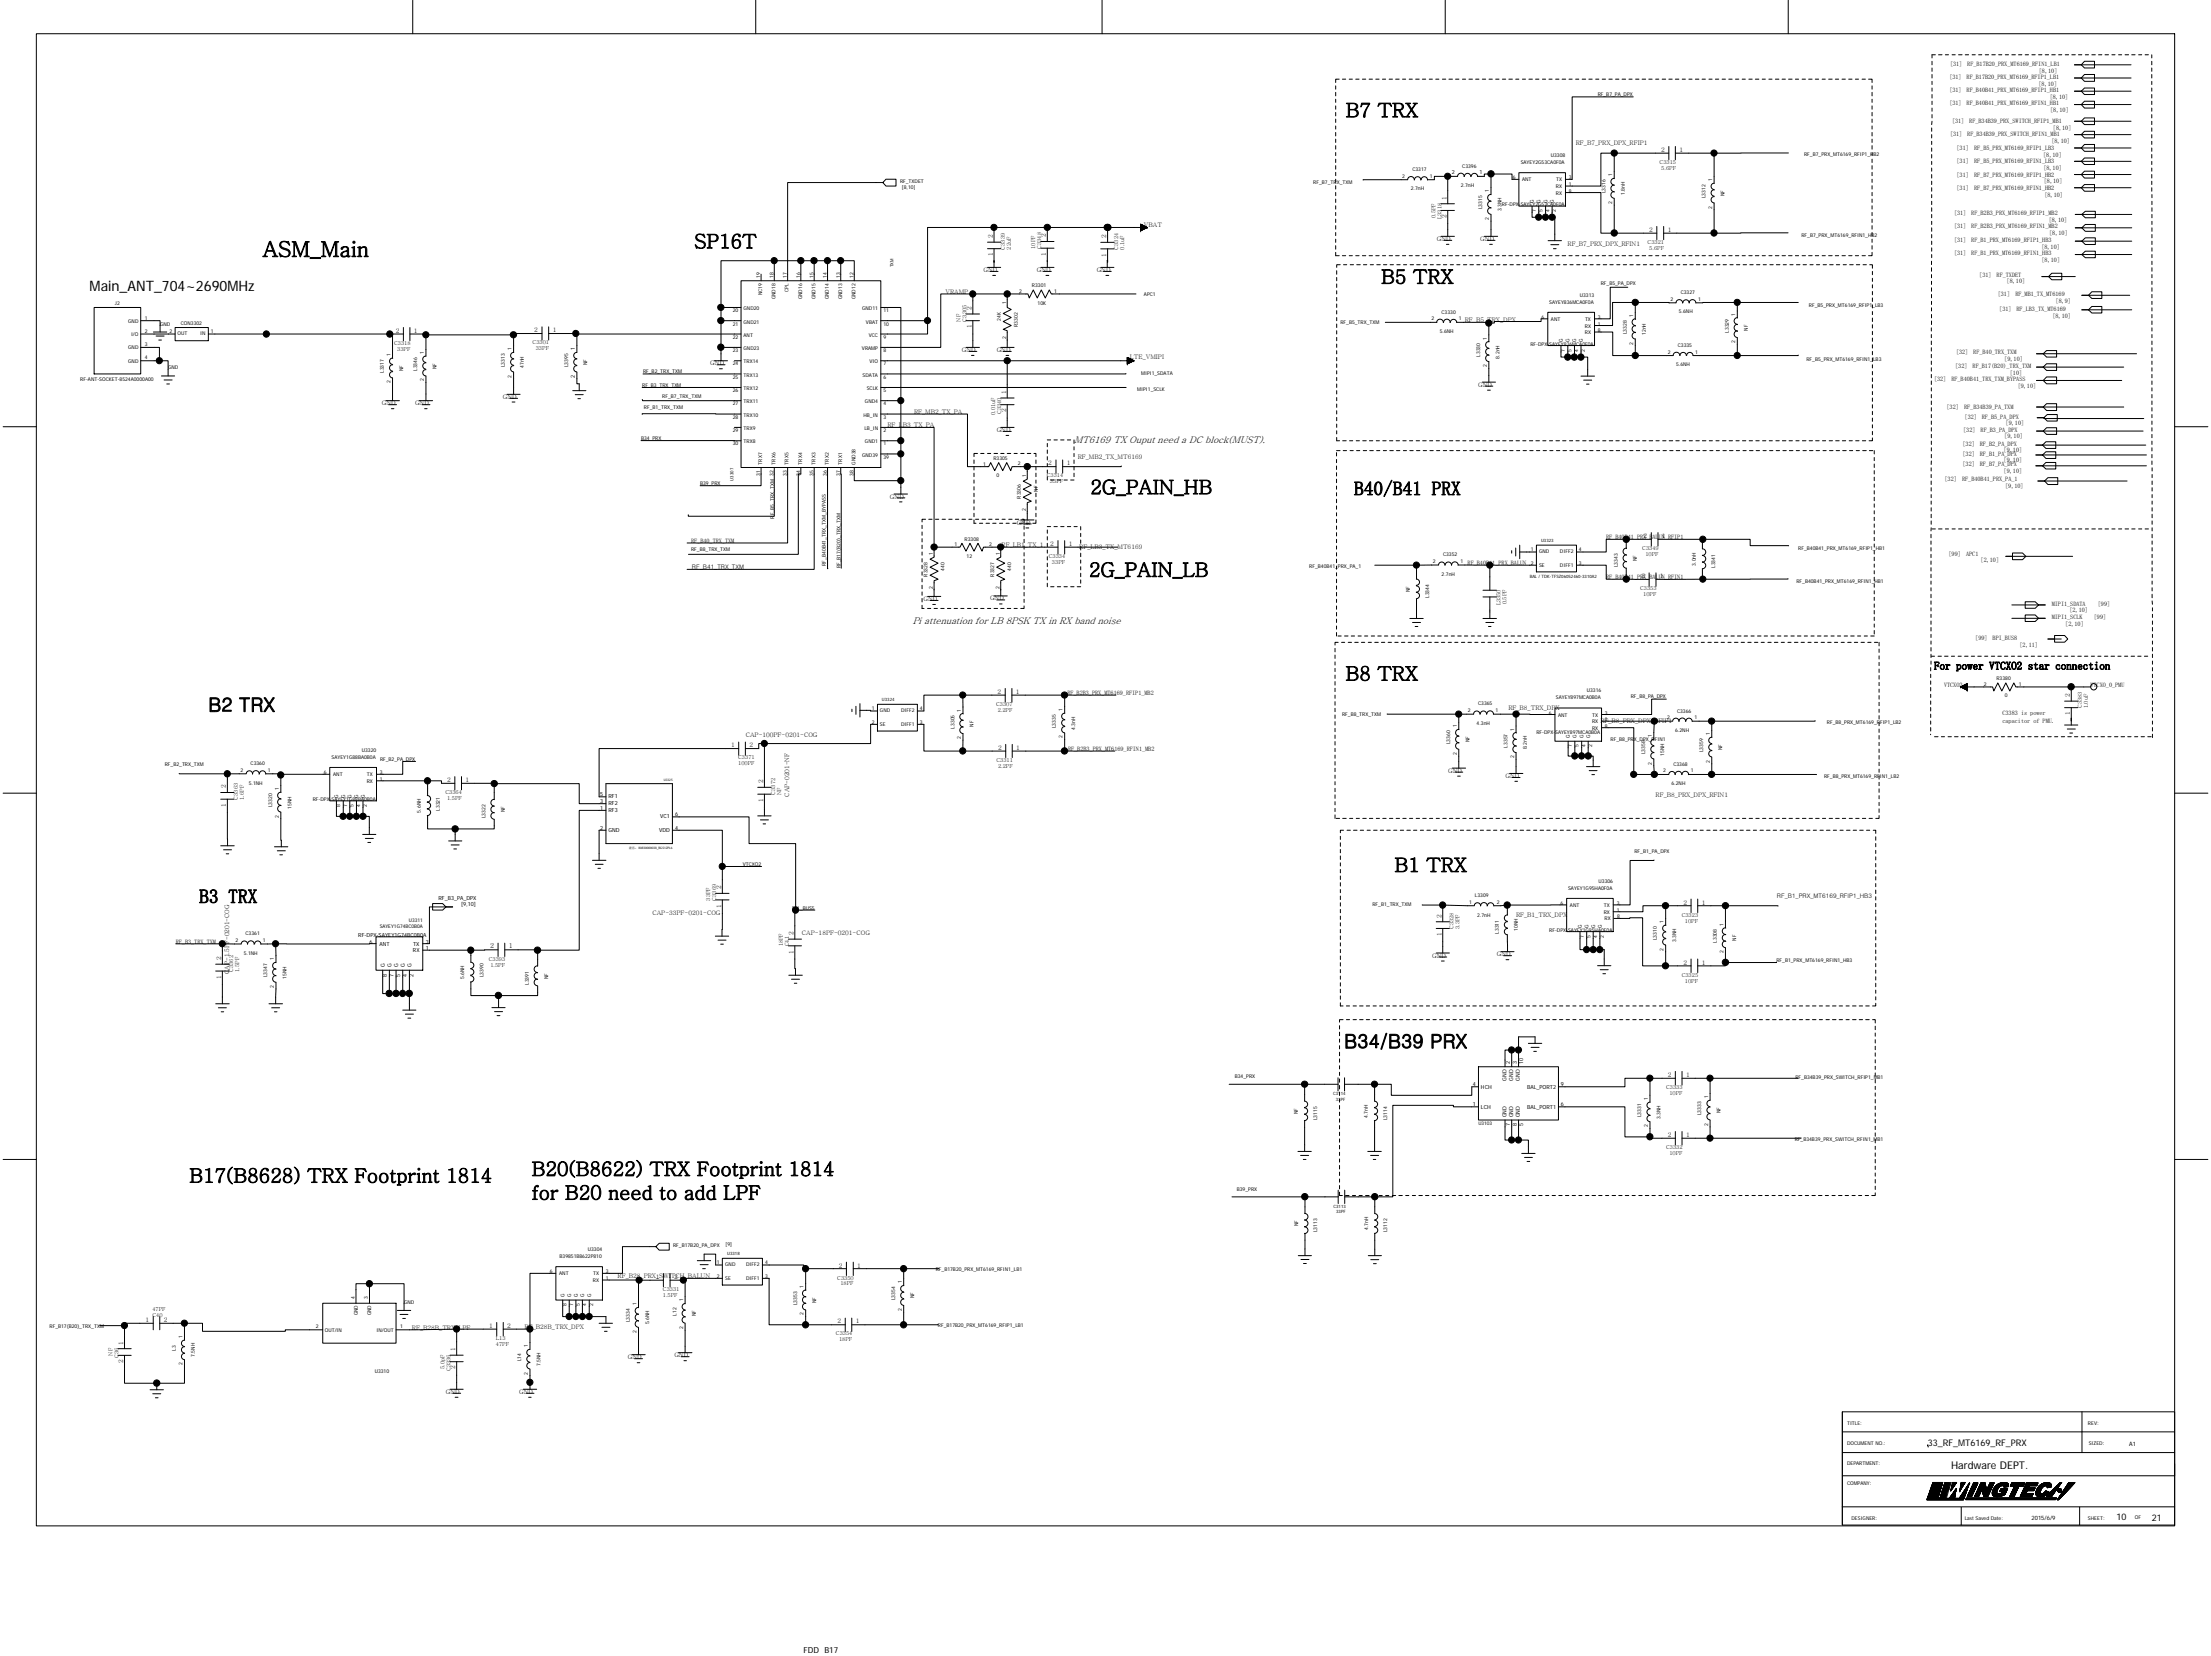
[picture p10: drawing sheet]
<svg xmlns="http://www.w3.org/2000/svg" width="280mm" height="210mm" viewBox="0 0 280 210" stroke-linecap="round" stroke-linejoin="round" font-family="sans-serif">
<defs><g id="words">
<text font-size="2.7" x="33.3" y="32.5">ASM_Main</text>
<g font-size="2.5">
<text x="170.6" y="14.8">B7 TRX</text>
<text x="88" y="31.5">SP16T</text>
<text x="175.1" y="35.9">B5 TRX</text>
<text x="138.2" y="62.6">2G_PAIN_HB</text>
<text x="171.6" y="62.8">B40/B41 PRX</text>
<text x="138" y="73.1">2G_PAIN_LB</text>
<text x="170.6" y="86.2">B8 TRX</text>
<text x="26.4" y="90.2">B2 TRX</text>
<text x="176.8" y="110.5">B1 TRX</text>
<text x="25.2" y="114.4">B3 TRX</text>
<text x="170.4" y="132.8">B34/B39 PRX</text>
<text x="24" y="149.9">B17(B8628) TRX Footprint 1814</text>
<text x="67.4" y="149">B20(B8622) TRX Footprint 1814</text>
<text x="67.4" y="152">for B20 need to add LPF</text>
</g>
<text font-size="1.8" x="11.4" y="36.9">Main_ANT_704~2690MHz</text>
<g font-size="1.4">
<text x="245.1" y="84.9">For power VTCXO2 star connection</text>
<text x="247.3" y="186.2">Hardware DEPT.</text>
</g>
<g font-size="1.2">
<text x="136.1" y="56.2">MT6169 TX Ouput need a DC block(MUST).</text>
<text x="115.7" y="79.1">Pi attenuation for LB 8PSK TX in RX band noise</text>
<text x="244.4" y="183.3">33_RF_MT6169_RF_PRX</text>
<text x="268.3" y="192.6">10</text>
<text x="272.7" y="192.7">21</text>
</g>
<text font-size="1.1" x="101.9" y="209.4">FDD B17</text>
<g font-size=".8">
<text x="247.1" y="10.1">[31]</text>
<text x="247.1" y="11.7">[31]</text>
<text x="247.2" y="8.4">[31]</text>
<text x="249.3" y="10.1">RF_B17B20_PRX_MT6169_RFIP1_LB1</text>
<text x="249.3" y="11.7">RF_B40B41_PRX_MT6169_RFIP1_HB1</text>
<text x="249.4" y="8.4">RF_B17B20_PRX_MT6169_RFIN1_LB1</text>
<text x="258.4" y="10.9">[8,10]</text>
<text x="258.4" y="9.2">[8,10]</text>
<text x="247.1" y="13.3">[31]</text>
<text x="247.2" y="17.2">[31]</text>
<text x="247.4" y="15.6">[31]</text>
<text x="249.3" y="13.3">RF_B40B41_PRX_MT6169_RFIN1_HB1</text>
<text x="249.4" y="17.2">RF_B34B39_PRX_SWITCH_RFIN1_MB1</text>
<text x="249.6" y="15.6">RF_B34B39_PRX_SWITCH_RFIP1_MB1</text>
<text x="259.8" y="12.5">[8,10]</text>
<text x="259.9" y="14.2">[8,10]</text>
<text x="260.2" y="16.5">[8,10]</text>
<text x="199.7" y="18.4">RF_B7_PRX_DPX_RFIP1</text>
<text x="210.6" y="19.2">2</text>
<text x="212.9" y="19.2">1</text>
<text x="248" y="22.4">[31]</text>
<text x="248" y="20.7">[31]</text>
<text x="248" y="19">[31]</text>
<text x="250.2" y="19">RF_B5_PRX_MT6169_RFIP1_LB3</text>
<text x="250.2" y="22.4">RF_B7_PRX_MT6169_RFIP1_HB2</text>
<text x="250.2" y="20.7">RF_B5_PRX_MT6169_RFIN1_LB3</text>
<text x="259" y="19.9">[8,10]</text>
<text x="259" y="21.5">[8,10]</text>
<text x="259.1" y="23.2">[8,10]</text>
<text x="260" y="18.1">[8,10]</text>
<text x="145" y="28.8">VBAT</text>
<text x="183.3" y="27.6" transform="rotate(-90 183.3 27.6)">2</text>
<text x="183.3" y="25.3" transform="rotate(-90 183.3 25.3)">1</text>
<text x="209" y="29.4">2</text>
<text x="211.4" y="29.4">1</text>
<text x="247.7" y="27.3">[31]</text>
<text x="247.7" y="29">[31]</text>
<text x="248" y="24">[31]</text>
<text x="249.9" y="27.3">RF_B2B3_PRX_MT6169_RFIP1_MB2</text>
<text x="249.9" y="29">RF_B2B3_PRX_MT6169_RFIN1_MB2</text>
<text x="250.2" y="24">RF_B7_PRX_MT6169_RFIN1_HB2</text>
<text x="259.1" y="24.9">[8,10]</text>
<text x="259.7" y="28.1">[8,10]</text>
<text x="259.8" y="29.8">[8,10]</text>
<text x="124.7" y="34.5">GND</text>
<text x="125.8" y="32.5" transform="rotate(-90 125.8 32.5)">1</text>
<text x="125.8" y="30.2" transform="rotate(-90 125.8 30.2)">2</text>
<text x="131.4" y="34.5">GND</text>
<text x="132.6" y="32.4" transform="rotate(-90 132.6 32.4)">1</text>
<text x="132.6" y="30.1" transform="rotate(-90 132.6 30.1)">2</text>
<text x="139" y="34.5">GND</text>
<text x="140.2" y="32.5" transform="rotate(-90 140.2 32.5)">1</text>
<text x="140.2" y="30.2" transform="rotate(-90 140.2 30.2)">2</text>
<text x="182.1" y="30.6">GND</text>
<text x="187.6" y="30.6">GND</text>
<text x="198.7" y="31.1">RF_B7_PRX_DPX_RFIN1</text>
<text x="247.7" y="30.6">[31]</text>
<text x="247.7" y="32.3">[31]</text>
<text x="249.9" y="30.6">RF_B1_PRX_MT6169_RFIP1_HB3</text>
<text x="249.9" y="32.3">RF_B1_PRX_MT6169_RFIN1_HB3</text>
<text x="250.9" y="35.1">[31]</text>
<text x="253.1" y="35.1">RF_TXDET</text>
<text x="254.4" y="35.9">[8,10]</text>
<text x="258.8" y="31.5">[8,10]</text>
<text x="258.8" y="33.2">[8,10]</text>
<text x="119.8" y="37.3">VRAMP</text>
<text x="123.1" y="41.6" transform="rotate(-90 123.1 41.6)">1</text>
<text x="123.1" y="39.3" transform="rotate(-90 123.1 39.3)">2</text>
<text x="185.7" y="40.9">RF_B5_TRX_DPX</text>
<text x="253.2" y="37.6">[31]</text>
<text x="253.4" y="39.4">[31]</text>
<text x="255.5" y="37.6">RF_MB1_TX_MT6169</text>
<text x="255.6" y="39.4">RF_LB3_TX_MT6169</text>
<text x="260.2" y="40.3">[8,10]</text>
<text x="260.6" y="38.4">[8,9]</text>
<text x="50.2" y="42.2">2</text>
<text x="52.5" y="42.2">1</text>
<text x="67.7" y="42.1">2</text>
<text x="70.1" y="42.1">1</text>
<text x="90" y="46.3">GND</text>
<text x="121.9" y="44.6">GND</text>
<text x="126.3" y="44.6">GND</text>
<text x="143.2" y="45.6">LTE_VMIPI</text>
<text x="247.8" y="46.7">[32]</text>
<text x="247.9" y="44.9">[32]</text>
<text x="250" y="46.7">RF_B17(B20)_TRX_TXM</text>
<text x="250.1" y="44.9">RF_B40_TRX_TXM</text>
<text x="254.1" y="45.8">[9,10]</text>
<text x="254.8" y="47.5">[10]</text>
<text x="48.4" y="51.4">GND</text>
<text x="52.6" y="51.4">GND</text>
<text x="63.7" y="50.5">GND</text>
<text x="115.9" y="52.5">RF_MB2_TX_PA</text>
<text x="127.5" y="52.3" transform="rotate(-90 127.5 52.3)">2</text>
<text x="127.5" y="49.9" transform="rotate(-90 127.5 49.9)">1</text>
<text x="187.4" y="49">GND</text>
<text x="245.1" y="48.3">[32]</text>
<text x="246.7" y="51.8">[32]</text>
<text x="247.3" y="48.3">RF_B40B41_TRX_TXM_BYPASS</text>
<text x="249" y="51.8">RF_B34B39_PA_TXM</text>
<text x="249" y="53">[32]</text>
<text x="251.2" y="53">RF_B5_PA_DPX</text>
<text x="254.2" y="53.9">[9,10]</text>
<text x="255.7" y="49.1">[9,10]</text>
<text x="112.5" y="54.2">RF_LB3_TX_PA</text>
<text x="126.3" y="54.7">GND</text>
<text x="132.9" y="59">2</text>
<text x="135.2" y="59">1</text>
<text x="136.6" y="58.2">RF_MB2_TX_MT6169</text>
<text x="248.8" y="56.5">[32]</text>
<text x="248.8" y="57.8">[32]</text>
<text x="248.8" y="59.1">[32]</text>
<text x="248.8" y="54.7">[32]</text>
<text x="250.9" y="56.5">RF_B2_PA_DPX</text>
<text x="250.9" y="57.8">RF_B1_PA_DPX</text>
<text x="250.9" y="59.1">RF_B7_PA_DPX</text>
<text x="251.1" y="54.7">RF_B3_PA_DPX</text>
<text x="254" y="57.3">[9,10]</text>
<text x="254" y="58.6">[9,10]</text>
<text x="254" y="60">[9,10]</text>
<text x="254.1" y="55.6">[9,10]</text>
<text x="112.8" y="63.2">GND</text>
<text x="246.5" y="61">[32]</text>
<text x="248.7" y="61">RF_B40B41_PRX_PA_1</text>
<text x="254.2" y="61.8">[9,10]</text>
<text x="87.6" y="68.8">RF_B40_TRX_TXM</text>
<text x="127" y="69.3">RF_LB1_TX_1</text>
<text x="128.9" y="66.5">GND</text>
<text x="133.1" y="69.2">2</text>
<text x="135.5" y="69.2">1</text>
<text x="136.8" y="69.6">RF_LB3_TX_MT6169</text>
<text x="186" y="71.6">RF_B40B41_PRX_BALUN</text>
<text x="203.6" y="68.3">RF_B40B41_PRX_BALUN_RFIP1</text>
<text x="208.3" y="68.2">2</text>
<text x="210.7" y="68.2">1</text>
<text x="247" y="70.4">[99]</text>
<text x="249.2" y="70.4">APC1</text>
<text x="251.1" y="71.3">[2,10]</text>
<text x="87.7" y="72.2">RF_B41_TRX_TXM</text>
<text x="117.1" y="76.2">GND</text>
<text x="125.5" y="76.1">GND</text>
<text x="203.6" y="73.3">RF_B40B41_PRX_BALUN_RFIN1</text>
<text x="208.1" y="73.3">2</text>
<text x="210.4" y="73.3">1</text>
<text x="260.1" y="76.8">MIPI1_SDATA</text>
<text x="262.3" y="77.6">[2,10]</text>
<text x="265.9" y="76.8">[99]</text>
<text x="250.4" y="81.1">[99]</text>
<text x="252.6" y="81.1">BPI_BUS8</text>
<text x="256" y="82">[2,11]</text>
<text x="260.1" y="78.4">MIPI1_SCLK</text>
<text x="261.8" y="79.3">[2,10]</text>
<text x="265.4" y="78.4">[99]</text>
<text x="126.4" y="87.9">2</text>
<text x="128.8" y="87.9">1</text>
<text x="135.3" y="88.1">RF_B2B3_PRX_MT6169_RFIP1_MB2</text>
<text x="246.4" y="87.1">VTCXO2</text>
<text x="262.4" y="88.3" transform="rotate(-90 262.4 88.3)">2</text>
<text x="265" y="87.1">VTCXO_0_PMU</text>
<text x="92.7" y="94.7">1</text>
<text x="94.5" y="93.4">CAP-100PF-0201-COG</text>
<text x="95" y="94.7">2</text>
<text x="126.5" y="95">2</text>
<text x="128.8" y="95">1</text>
<text x="135.4" y="95.2">RF_B2B3_PRX_MT6169_RFIN1_MB2</text>
<text x="191.2" y="90">RF_B8_TRX_DPX</text>
<text x="202.9" y="91.6">RF_B8_PRX_DPX_RFIP1</text>
<text x="253.8" y="90.6">C3383 is power</text>
<text x="253.8" y="91.6">capacitor of PMU.</text>
<text x="262.4" y="90.7" transform="rotate(-90 262.4 90.7)">1</text>
<text x="28.6" y="99.9" transform="rotate(-90 28.6 99.9)">2</text>
<text x="56.7" y="99.1">2</text>
<text x="59" y="99.1">1</text>
<text x="96.7" y="101.6" transform="rotate(-90 96.7 101.6)">1</text>
<text x="96.7" y="99.3" transform="rotate(-90 96.7 99.3)">2</text>
<text x="100" y="101" transform="rotate(-90 100 101)">CAP-0201-NF</text>
<text x="183.6" y="97.9">GND</text>
<text x="190.8" y="98.6">GND</text>
<text x="209.9" y="100.9">RF_B8_PRX_DPX_RFIN1</text>
<text x="28.6" y="102.3" transform="rotate(-90 28.6 102.3)">1</text>
<text x="91.4" y="112.7" transform="rotate(-90 91.4 112.7)">2</text>
<text x="225.2" y="113.9">RF_B1_PRX_MT6169_RFIP1_HB3</text>
<text x="22.3" y="119.6">RF_B3_TRX_TXM</text>
<text x="82.7" y="116">CAP-33PF-0201-COG</text>
<text x="91.4" y="115" transform="rotate(-90 91.4 115)">1</text>
<text x="100.6" y="118.5" transform="rotate(-90 100.6 118.5)">2</text>
<text x="101.6" y="118.6">CAP-18PF-0201-COG</text>
<text x="182.7" y="118.6" transform="rotate(-90 182.7 118.6)">1</text>
<text x="182.7" y="116.3" transform="rotate(-90 182.7 116.3)">2</text>
<text x="192.2" y="116.2">RF_B1_TRX_DPX</text>
<text x="213.4" y="114.6">2</text>
<text x="215.7" y="114.6">1</text>
<text x="28" y="124" transform="rotate(-90 28 124)">1</text>
<text x="28" y="121.7" transform="rotate(-90 28 121.7)">2</text>
<text x="29.1" y="123.5" transform="rotate(-90 29.1 123.5)">CAP-1.5PF-0201-COG</text>
<text x="62.1" y="120.2">2</text>
<text x="64.5" y="120.2">1</text>
<text x="100.6" y="120.8" transform="rotate(-90 100.6 120.8)">1</text>
<text x="181.5" y="121.4">GND</text>
<text x="189.7" y="121.2">GND</text>
<text x="213.4" y="122.2">2</text>
<text x="215.7" y="122.2">1</text>
<text x="211.4" y="136.5">2</text>
<text x="213.7" y="136.5">1</text>
<text x="211.4" y="144.1">2</text>
<text x="213.7" y="144.1">1</text>
<text x="106.3" y="160.6">2</text>
<text x="108.7" y="160.6">1</text>
<text x="18.5" y="167.6">1</text>
<text x="20.8" y="167.6">2</text>
<text x="78.3" y="162">RF_B28_PRX_SWITCH_BALUN</text>
<text x="83.1" y="162.1">1</text>
<text x="85.4" y="162.1">2</text>
<text x="106.2" y="167.7">2</text>
<text x="108.5" y="167.7">1</text>
<text x="15.6" y="172.7" transform="rotate(-90 15.6 172.7)">2</text>
<text x="15.6" y="170.4" transform="rotate(-90 15.6 170.4)">1</text>
<text x="52.2" y="168.5">RF_B28B_TRX_LPF</text>
<text x="57.7" y="173.5" transform="rotate(-90 57.7 173.5)">2</text>
<text x="57.7" y="171.2" transform="rotate(-90 57.7 171.2)">1</text>
<text x="62" y="168.3">1</text>
<text x="64.3" y="168.3">2</text>
<text x="66.5" y="168.4">RF_B28B_TRX_DPX</text>
<text x="79.6" y="172.3">GND</text>
<text x="85.5" y="172">GND</text>
<text x="56.5" y="176.6">GND</text>
<text x="65.8" y="176.6">GND</text>
<text x="269.9" y="183.2">A1</text>
<text x="257.5" y="192.6">2015/6/9</text>
</g>
<g font-size=".7">
<text x="184" y="22.1">2</text>
<text x="187.6" y="22.1">1</text>
<text x="210.4" y="20.7">C3315</text>
<text x="210.6" y="21.5">5.6PF</text>
<text x="181.9" y="27.6" transform="rotate(-90 181.9 27.6)">0.5PF</text>
<text x="182.7" y="27.8" transform="rotate(-90 182.7 27.8)">L3318</text>
<text x="127.4" y="31.6" transform="rotate(-90 127.4 31.6)">C3339</text>
<text x="128.1" y="31.6" transform="rotate(-90 128.1 31.6)">22uF</text>
<text x="131.2" y="31.5" transform="rotate(-90 131.2 31.5)">10PF</text>
<text x="132" y="31.5" transform="rotate(-90 132 31.5)">C3348</text>
<text x="141.7" y="31.6" transform="rotate(-90 141.7 31.6)">C3324</text>
<text x="142.5" y="31.6" transform="rotate(-90 142.5 31.6)">0.1uF</text>
<text x="208.8" y="30.9">C3321</text>
<text x="209.1" y="31.6">5.6PF</text>
<text x="121.7" y="40.7" transform="rotate(-90 121.7 40.7)">NF</text>
<text x="122.5" y="40.7" transform="rotate(-90 122.5 40.7)">C3305</text>
<text x="49.9" y="43.7">C3318</text>
<text x="50.3" y="44.5">33PF</text>
<text x="67.5" y="43.6">C3301</text>
<text x="67.9" y="44.4">33PF</text>
<text x="72.9" y="47.9" transform="rotate(-90 72.9 47.9)">2</text>
<text x="72.9" y="44.4" transform="rotate(-90 72.9 44.4)">1</text>
<text x="126.1" y="52.6" transform="rotate(-90 126.1 52.6)">0.01uF</text>
<text x="126.9" y="52.5" transform="rotate(-90 126.9 52.5)">C3340</text>
<text x="132.7" y="60.5">C3314</text>
<text x="133.1" y="61.2">33PF</text>
<text x="132.9" y="70.7">C3334</text>
<text x="133.3" y="71.5">33PF</text>
<text x="208.2" y="69.7">C3349</text>
<text x="208.6" y="70.5">10PF</text>
<text x="190.2" y="76.7" transform="rotate(-90 190.2 76.7)">L3350</text>
<text x="191" y="76.6" transform="rotate(-90 191 76.6)">0.5PF</text>
<text x="207.9" y="74.8">C3353</text>
<text x="208.3" y="75.5">10PF</text>
<text x="126.3" y="89.5">C3307</text>
<text x="263.9" y="89.8" transform="rotate(-90 263.9 89.8)">C3383</text>
<text x="264.6" y="89.8" transform="rotate(-90 264.6 89.8)">1.0uF</text>
<text x="126.5" y="90.2">2.2PF</text>
<text x="30.2" y="101.3" transform="rotate(-90 30.2 101.3)">C3363</text>
<text x="30.9" y="101.3" transform="rotate(-90 30.9 101.3)">1.6PF</text>
<text x="56.5" y="100.6">C3364</text>
<text x="56.7" y="101.4">1.5PF</text>
<text x="76.1" y="100.9">5</text>
<text x="76.1" y="101.7">3</text>
<text x="77.1" y="101.2">RF1</text>
<text x="93.6" y="96.2">C3371</text>
<text x="93.6" y="97">100PF</text>
<text x="98.2" y="100.7" transform="rotate(-90 98.2 100.7)">C3372</text>
<text x="99" y="100.7" transform="rotate(-90 99 100.7)">NF</text>
<text x="126.3" y="96.5">C3311</text>
<text x="126.5" y="97.3">2.2PF</text>
<text x="76.1" y="105.1">2</text>
<text x="76.1" y="102.6">1</text>
<text x="77.1" y="105.4">GND</text>
<text x="77.1" y="102">RF2</text>
<text x="77.1" y="102.8">RF3</text>
<text x="83.6" y="105.4">VDD</text>
<text x="83.7" y="103.7">VC1</text>
<text x="85.6" y="105.1">4</text>
<text x="85.6" y="103.5">6</text>
<text x="45.4" y="118.7">RF-DPX-SAYEY1G74BC0B0A</text>
<text x="46.9" y="119.6">6</text>
<text x="48.1" y="119.8">ANT</text>
<text x="52.4" y="119.8">TX</text>
<text x="54" y="119.6">3</text>
<text x="55.6" y="114.1">RF_B3_PA_DPX</text>
<text x="58.4" y="114.8">[9,10]</text>
<text x="90" y="114.1" transform="rotate(-90 90 114.1)">33PF</text>
<text x="90.8" y="114.1" transform="rotate(-90 90.8 114.1)">C3369</text>
<text x="99.2" y="120" transform="rotate(-90 99.2 120)">18PF</text>
<text x="100" y="120" transform="rotate(-90 100 120)">C41</text>
<text x="184.2" y="117.8" transform="rotate(-90 184.2 117.8)">C3328</text>
<text x="185" y="117.8" transform="rotate(-90 185 117.8)">3.3PF</text>
<text x="213.2" y="116.2">C3323</text>
<text x="213.6" y="116.9">10PF</text>
<text x="29.6" y="123.1" transform="rotate(-90 29.6 123.1)">C3362</text>
<text x="30.3" y="123.1" transform="rotate(-90 30.3 123.1)">1.5PF</text>
<text x="48.8" y="122.5" transform="rotate(-90 48.8 122.5)">G</text>
<text x="49" y="123.8" transform="rotate(-90 49 123.8)">8</text>
<text x="49.6" y="122.5" transform="rotate(-90 49.6 122.5)">G</text>
<text x="49.9" y="123.8" transform="rotate(-90 49.9 123.8)">7</text>
<text x="50.5" y="122.5" transform="rotate(-90 50.5 122.5)">G</text>
<text x="50.7" y="123.8" transform="rotate(-90 50.7 123.8)">5</text>
<text x="51.3" y="122.5" transform="rotate(-90 51.3 122.5)">G</text>
<text x="51.6" y="123.8" transform="rotate(-90 51.6 123.8)">4</text>
<text x="52.1" y="122.5" transform="rotate(-90 52.1 122.5)">G</text>
<text x="52.3" y="120.7">RX</text>
<text x="52.4" y="123.8" transform="rotate(-90 52.4 123.8)">2</text>
<text x="54" y="120.4">1</text>
<text x="61.9" y="121.7">C3393</text>
<text x="62.2" y="122.5">1.5PF</text>
<text x="213.2" y="123.8">C3325</text>
<text x="213.6" y="124.5">10PF</text>
<text x="186.7" y="137.6">4</text>
<text x="191" y="136.9" transform="rotate(-90 191 136.9)">GND</text>
<text x="191.4" y="134.9" transform="rotate(-90 191.4 134.9)">2</text>
<text x="191.8" y="136.9" transform="rotate(-90 191.8 136.9)">GND</text>
<text x="192.2" y="134.9" transform="rotate(-90 192.2 134.9)">3</text>
<text x="192.6" y="136.9" transform="rotate(-90 192.6 136.9)">GND</text>
<text x="193.1" y="134.9" transform="rotate(-90 193.1 134.9)">10</text>
<text x="197.9" y="137.6">9</text>
<text x="186.7" y="140.2">1</text>
<text x="187.7" y="140.6">LCH</text>
<text x="187.7" y="138.1">HCH</text>
<text x="191" y="141.6" transform="rotate(-90 191 141.6)">GND</text>
<text x="191.4" y="142.7" transform="rotate(-90 191.4 142.7)">7</text>
<text x="191.8" y="141.6" transform="rotate(-90 191.8 141.6)">GND</text>
<text x="192.2" y="142.7" transform="rotate(-90 192.2 142.7)">8</text>
<text x="192.6" y="141.6" transform="rotate(-90 192.6 141.6)">GND</text>
<text x="193.1" y="142.7" transform="rotate(-90 193.1 142.7)">5</text>
<text x="193.6" y="140.6">BAL_PORT1</text>
<text x="193.6" y="138.1">BAL_PORT2</text>
<text x="197.9" y="140.2">6</text>
<text x="211.2" y="138">C3333</text>
<text x="211.6" y="138.8">10PF</text>
<text x="211.2" y="145.6">C3332</text>
<text x="211.6" y="146.4">10PF</text>
<text x="19.3" y="166.9">C40</text>
<text x="19.3" y="166.2">47PF</text>
<text x="84" y="163.6">C3331</text>
<text x="84" y="164.3">1.5PF</text>
<text x="106.1" y="162.2">C3350</text>
<text x="106.5" y="162.9">18PF</text>
<text x="14.3" y="171.8" transform="rotate(-90 14.3 171.8)">NF</text>
<text x="15" y="172.1" transform="rotate(-90 15 172.1)">C36</text>
<text x="56.3" y="173.5" transform="rotate(-90 56.3 173.5)">5.0pF</text>
<text x="57.1" y="173.8" transform="rotate(-90 57.1 173.8)">C3336</text>
<text x="62.9" y="169.8">L13</text>
<text x="62.9" y="170.6">47PF</text>
<text x="106" y="169.2">C3354</text>
<text x="106.4" y="170">18PF</text>
</g>
<g font-size=".6">
<text x="202.5" y="12.2">RF_B7_PA_DPX</text>
<text x="114.1" y="23.1">RF_TXDET</text>
<text x="166.5" y="23.3">RF_B7_TRX_TXM</text>
<text x="177.8" y="22.5">2</text>
<text x="179" y="21.7">C3317</text>
<text x="181.2" y="22.5">1</text>
<text x="185.2" y="23.7">2.7nH</text>
<text x="185.3" y="21.3">C3396</text>
<text x="191.7" y="22.7">6</text>
<text x="192.8" y="20.8">SAYEY2G53CA0F0A</text>
<text x="192.9" y="23">ANT</text>
<text x="196.6" y="19.9">U3308</text>
<text x="197.2" y="23.8">RX</text>
<text x="197.2" y="23">TX</text>
<text x="198.9" y="23.6">1</text>
<text x="198.9" y="22.7">3</text>
<text x="204.4" y="22.4" transform="rotate(-90 204.4 22.4)">1</text>
<text x="217" y="23" transform="rotate(-90 217 23)">1</text>
<text x="228.7" y="19.8">RF_B7_PRX_MT6169_RFIP1_HB2</text>
<text x="114.3" y="24">[8,10]</text>
<text x="178.8" y="24.1">2.7nH</text>
<text x="187.9" y="26.5" transform="rotate(-90 187.9 26.5)">L3315</text>
<text x="188.7" y="27.9" transform="rotate(-90 188.7 27.9)">2</text>
<text x="188.7" y="24.4" transform="rotate(-90 188.7 24.4)">1</text>
<text x="190.3" y="26.8" transform="rotate(-90 190.3 26.8)">3.3NH</text>
<text x="190.4" y="26.1">RF-DPX-SAYEY2G53CA0F0A</text>
<text x="194.4" y="25.7" transform="rotate(-90 194.4 25.7)">G</text>
<text x="194.7" y="26.9" transform="rotate(-90 194.7 26.9)">7</text>
<text x="195.3" y="25.7" transform="rotate(-90 195.3 25.7)">G</text>
<text x="195.5" y="26.9" transform="rotate(-90 195.5 26.9)">5</text>
<text x="196.1" y="25.7" transform="rotate(-90 196.1 25.7)">G</text>
<text x="196.4" y="26.9" transform="rotate(-90 196.4 26.9)">4</text>
<text x="197" y="25.7" transform="rotate(-90 197 25.7)">G</text>
<text x="197.2" y="26.9" transform="rotate(-90 197.2 26.9)">2</text>
<text x="197.2" y="24.7">RX</text>
<text x="198.9" y="24.4">8</text>
<text x="203.5" y="24.5" transform="rotate(-90 203.5 24.5)">L3316</text>
<text x="204.4" y="25.8" transform="rotate(-90 204.4 25.8)">2</text>
<text x="205.9" y="24.7" transform="rotate(-90 205.9 24.7)">1.8nH</text>
<text x="216.2" y="25.1" transform="rotate(-90 216.2 25.1)">L3312</text>
<text x="217" y="26.4" transform="rotate(-90 217 26.4)">2</text>
<text x="218.6" y="24.8" transform="rotate(-90 218.6 24.8)">NF</text>
<text x="228.3" y="30">RF_B7_PRX_MT6169_RFIN1_HB2</text>
<text x="96.4" y="35.3" transform="rotate(-90 96.4 35.3)">19</text>
<text x="98.1" y="35.3" transform="rotate(-90 98.1 35.3)">18</text>
<text x="99.7" y="35.3" transform="rotate(-90 99.7 35.3)">17</text>
<text x="101.4" y="35.3" transform="rotate(-90 101.4 35.3)">16</text>
<text x="103.1" y="35.3" transform="rotate(-90 103.1 35.3)">15</text>
<text x="104.8" y="35.3" transform="rotate(-90 104.8 35.3)">14</text>
<text x="106.5" y="35.3" transform="rotate(-90 106.5 35.3)">13</text>
<text x="108.2" y="35.3" transform="rotate(-90 108.2 35.3)">12</text>
<text x="113.3" y="33.9" transform="rotate(-90 113.3 33.9)">TXM</text>
<text x="14.6" y="38.6">J2</text>
<text x="16.2" y="40.9">GND</text>
<text x="18.3" y="40.5">1</text>
<text x="20.3" y="41.3">GND</text>
<text x="22.9" y="41.1">CON3302</text>
<text x="92.9" y="41.3">21</text>
<text x="92.9" y="39.5">20</text>
<text x="94.2" y="41">GND21</text>
<text x="94.2" y="39.3">GND20</text>
<text x="96.6" y="37.4" transform="rotate(-90 96.6 37.4)">NC19</text>
<text x="98.3" y="37.9" transform="rotate(-90 98.3 37.9)">GND18</text>
<text x="100" y="37" transform="rotate(-90 100 37)">CPL</text>
<text x="101.7" y="37.9" transform="rotate(-90 101.7 37.9)">GND16</text>
<text x="103.3" y="37.9" transform="rotate(-90 103.3 37.9)">GND15</text>
<text x="105" y="37.9" transform="rotate(-90 105 37.9)">GND14</text>
<text x="106.7" y="37.9" transform="rotate(-90 106.7 37.9)">GND13</text>
<text x="108.4" y="37.9" transform="rotate(-90 108.4 37.9)">GND12</text>
<text x="109.3" y="39.3">GND11</text>
<text x="109.8" y="41">VBAT</text>
<text x="112" y="41.3">10</text>
<text x="112" y="39.5">11</text>
<text x="126.8" y="40.7" transform="rotate(-90 126.8 40.7)">24K</text>
<text x="127.5" y="38.6" transform="rotate(-90 127.5 38.6)">1</text>
<text x="129" y="41.4" transform="rotate(-90 129 41.4)">R3302</text>
<text x="129.2" y="37.1">2</text>
<text x="130.8" y="36.4">R3301</text>
<text x="131.5" y="38.6">10K</text>
<text x="133.6" y="37.1">1</text>
<text x="145" y="37.5">APC1</text>
<text x="169.9" y="41">RF_B5_TRX_TXM</text>
<text x="181.4" y="40.6">2</text>
<text x="182.7" y="39.8">C3330</text>
<text x="184.9" y="40.6">1</text>
<text x="195.4" y="40.4">6</text>
<text x="196.4" y="38.5">SAYEY836MCA0F0A</text>
<text x="196.6" y="40.7">ANT</text>
<text x="200.3" y="37.6">U3313</text>
<text x="200.9" y="41.5">RX</text>
<text x="200.9" y="40.7">TX</text>
<text x="202.5" y="41.3">1</text>
<text x="202.5" y="40.4">3</text>
<text x="202.9" y="36.1">RF_B5_PA_DPX</text>
<text x="207" y="40.2" transform="rotate(-90 207 40.2)">1</text>
<text x="211.7" y="38.1">2</text>
<text x="212.8" y="39.7">5.6NH</text>
<text x="213" y="37.3">C3327</text>
<text x="215.2" y="38.1">1</text>
<text x="220" y="40" transform="rotate(-90 220 40)">1</text>
<text x="221.5" y="41.9" transform="rotate(-90 221.5 41.9)">NF</text>
<text x="229.3" y="38.9">RF_B5_PRX_MT6169_RFIP1_LB3</text>
<text x="16.2" y="44.3">GND</text>
<text x="16.2" y="46">GND</text>
<text x="16.6" y="42.6">I/O</text>
<text x="18.3" y="42.2">2</text>
<text x="18.3" y="43.9">3</text>
<text x="18.3" y="45.6">4</text>
<text x="21.3" y="46.8">GND</text>
<text x="21.5" y="42.2">2</text>
<text x="22.5" y="42.5">OUT</text>
<text x="25.4" y="42.5">IN</text>
<text x="26.7" y="42.2">1</text>
<text x="48.7" y="47.3" transform="rotate(-90 48.7 47.3)">L3317</text>
<text x="49.5" y="45.1" transform="rotate(-90 49.5 45.1)">1</text>
<text x="51.1" y="47" transform="rotate(-90 51.1 47)">NF</text>
<text x="52.9" y="47" transform="rotate(-90 52.9 47)">L3346</text>
<text x="53.7" y="44.9" transform="rotate(-90 53.7 44.9)">1</text>
<text x="55.3" y="46.8" transform="rotate(-90 55.3 46.8)">NF</text>
<text x="64" y="46.5" transform="rotate(-90 64 46.5)">L3313</text>
<text x="64.8" y="47.9" transform="rotate(-90 64.8 47.9)">2</text>
<text x="64.8" y="44.4" transform="rotate(-90 64.8 44.4)">1</text>
<text x="66.4" y="46.7" transform="rotate(-90 66.4 46.7)">47nH</text>
<text x="72" y="46.5" transform="rotate(-90 72 46.5)">L3395</text>
<text x="74.4" y="46.3" transform="rotate(-90 74.4 46.3)">NF</text>
<text x="81.5" y="47.3">RF_B2_TRX_TXM</text>
<text x="92.9" y="44.6">23</text>
<text x="92.9" y="46.3">24</text>
<text x="92.9" y="42.9">22</text>
<text x="94.2" y="44.4">GND23</text>
<text x="94.2" y="47.8">TRX13</text>
<text x="94.2" y="46.1">TRX14</text>
<text x="94.2" y="42.7">ANT</text>
<text x="109.3" y="44.4">VRAMP</text>
<text x="109.3" y="47.8">SDATA</text>
<text x="110.1" y="42.7">VCC</text>
<text x="110.2" y="46.1">VIO</text>
<text x="112" y="42.9">9</text>
<text x="112" y="46.3">7</text>
<text x="112" y="44.6">8</text>
<text x="127.5" y="43" transform="rotate(-90 127.5 43)">2</text>
<text x="144.6" y="47.5">MIPI1_SDATA</text>
<text x="182.5" y="42.2">5.6NH</text>
<text x="187.6" y="45.2" transform="rotate(-90 187.6 45.2)">L3330</text>
<text x="188.5" y="46.5" transform="rotate(-90 188.5 46.5)">2</text>
<text x="188.5" y="43.1" transform="rotate(-90 188.5 43.1)">1</text>
<text x="190" y="45.4" transform="rotate(-90 190 45.4)">8.2nH</text>
<text x="194" y="43.8">RF-DPX-SAYEY836MCA0F0A</text>
<text x="198.1" y="43.3" transform="rotate(-90 198.1 43.3)">G</text>
<text x="198.3" y="44.6" transform="rotate(-90 198.3 44.6)">7</text>
<text x="199" y="43.3" transform="rotate(-90 199 43.3)">G</text>
<text x="199.2" y="44.6" transform="rotate(-90 199.2 44.6)">5</text>
<text x="199.8" y="43.3" transform="rotate(-90 199.8 43.3)">G</text>
<text x="200.1" y="44.6" transform="rotate(-90 200.1 44.6)">4</text>
<text x="200.6" y="43.3" transform="rotate(-90 200.6 43.3)">G</text>
<text x="200.9" y="44.6" transform="rotate(-90 200.9 44.6)">2</text>
<text x="200.9" y="42.3">RX</text>
<text x="202.5" y="42.1">8</text>
<text x="206.2" y="42.3" transform="rotate(-90 206.2 42.3)">L3328</text>
<text x="207" y="43.7" transform="rotate(-90 207 43.7)">2</text>
<text x="208.6" y="42.5" transform="rotate(-90 208.6 42.5)">12nH</text>
<text x="211.4" y="44.8">2</text>
<text x="212.4" y="46.4">5.6NH</text>
<text x="212.7" y="44">C3335</text>
<text x="214.9" y="44.8">1</text>
<text x="219.1" y="42.2" transform="rotate(-90 219.1 42.2)">L3329</text>
<text x="220" y="43.5" transform="rotate(-90 220 43.5)">2</text>
<text x="229" y="45.7">RF_B5_PRX_MT6169_RFIN1_LB3</text>
<text x="10.2" y="48.3">RF-ANT-SOCKET-8524A0000A00</text>
<text x="49.5" y="48.6" transform="rotate(-90 49.5 48.6)">2</text>
<text x="53.7" y="48.3" transform="rotate(-90 53.7 48.3)">2</text>
<text x="81.4" y="49">RF_B3_TRX_TXM</text>
<text x="81.6" y="51.9">RF_B1_TRX_TXM</text>
<text x="83.9" y="50.4">RF_B7_TRX_TXM</text>
<text x="92.9" y="53.1">28</text>
<text x="92.9" y="51.4">27</text>
<text x="92.9" y="49.7">26</text>
<text x="92.9" y="48">25</text>
<text x="94.2" y="52.8">TRX10</text>
<text x="94.2" y="51.1">TRX11</text>
<text x="94.2" y="49.4">TRX12</text>
<text x="109.4" y="52.8">HB_IN</text>
<text x="109.6" y="51.1">GND4</text>
<text x="109.9" y="49.4">SCLK</text>
<text x="112" y="53.1">3</text>
<text x="112" y="51.4">4</text>
<text x="112" y="49.7">5</text>
<text x="112" y="48">6</text>
<text x="144.2" y="49.6">MIPI1_SCLK</text>
<text x="81.3" y="55.8">B34_PRX</text>
<text x="92.9" y="54.7">29</text>
<text x="92.9" y="56.5">30</text>
<text x="94.2" y="54.5">TRX9</text>
<text x="94.2" y="56.2">TRX8</text>
<text x="96.6" y="58.9" transform="rotate(-90 96.6 58.9)">TRX7</text>
<text x="98.3" y="58.9" transform="rotate(-90 98.3 58.9)">TRX6</text>
<text x="100" y="58.9" transform="rotate(-90 100 58.9)">TRX5</text>
<text x="101.7" y="58.9" transform="rotate(-90 101.7 58.9)">TRX4</text>
<text x="103.3" y="58.9" transform="rotate(-90 103.3 58.9)">TRX3</text>
<text x="105" y="58.9" transform="rotate(-90 105 58.9)">TRX2</text>
<text x="106.7" y="58.9" transform="rotate(-90 106.7 58.9)">TRX1</text>
<text x="108.4" y="58.9" transform="rotate(-90 108.4 58.9)">GND38</text>
<text x="109.3" y="57.9">GND39</text>
<text x="109.6" y="54.5">LB_IN</text>
<text x="109.6" y="56.2">GND1</text>
<text x="112" y="58.1">39</text>
<text x="112" y="56.5">1</text>
<text x="112" y="54.7">2</text>
<text x="124.6" y="59">1</text>
<text x="125.9" y="58.3">R3305</text>
<text x="129" y="59">2</text>
<text x="88.7" y="61.5">B39_PRX</text>
<text x="93" y="60.9" transform="rotate(-90 93 60.9)">U3307</text>
<text x="96.4" y="60.3" transform="rotate(-90 96.4 60.3)">31</text>
<text x="98.1" y="65.7" transform="rotate(-90 98.1 65.7)">RF_B5_TRX_TXM 32</text>
<text x="99.7" y="60.3" transform="rotate(-90 99.7 60.3)">33</text>
<text x="101.4" y="60.3" transform="rotate(-90 101.4 60.3)">34</text>
<text x="103.1" y="60.3" transform="rotate(-90 103.1 60.3)">35</text>
<text x="104.8" y="60.3" transform="rotate(-90 104.8 60.3)">36</text>
<text x="106.5" y="60.3" transform="rotate(-90 106.5 60.3)">37</text>
<text x="108.2" y="60.3" transform="rotate(-90 108.2 60.3)">38</text>
<text x="126.3" y="60.5">0</text>
<text x="129.4" y="63.2" transform="rotate(-90 129.4 63.2)">R3306</text>
<text x="130" y="64.8" transform="rotate(-90 130 64.8)">2</text>
<text x="130.1" y="60.4" transform="rotate(-90 130.1 60.4)">1</text>
<text x="131.5" y="62.3" transform="rotate(-90 131.5 62.3)">NF</text>
<text x="87.6" y="69.9">RF_B8_TRX_TXM</text>
<text x="104.7" y="71.7" transform="rotate(-90 104.7 71.7)">RF_B40B41_TRX_TXM_BYPASS</text>
<text x="118.3" y="70.3" transform="rotate(-90 118.3 70.3)">1</text>
<text x="121" y="69.2">1</text>
<text x="122.3" y="68.5">R3308</text>
<text x="122.5" y="70.7">12</text>
<text x="125.4" y="69.2">2</text>
<text x="126.7" y="70.3" transform="rotate(-90 126.7 70.3)">1</text>
<text x="166" y="72">RF_B40B41_PRX_PA_1</text>
<text x="181.6" y="71.4">2</text>
<text x="182.9" y="70.5">C3352</text>
<text x="185.1" y="71.4">1</text>
<text x="194" y="69.9">1</text>
<text x="194" y="71.6">2</text>
<text x="195.1" y="70.1">GND</text>
<text x="195.1" y="71.8">SE</text>
<text x="195.3" y="68.7">U3323</text>
<text x="197.7" y="71.8">DIFF1</text>
<text x="197.7" y="70.1">DIFF2</text>
<text x="200.1" y="71.6">3</text>
<text x="200.1" y="69.9">4</text>
<text x="205.1" y="71.9" transform="rotate(-90 205.1 71.9)">L3343</text>
<text x="207.5" y="71.1" transform="rotate(-90 207.5 71.1)">NF</text>
<text x="215" y="71.7" transform="rotate(-90 215 71.7)">3.0nH</text>
<text x="217.4" y="72" transform="rotate(-90 217.4 72)">L3341</text>
<text x="227.9" y="69.7">RF_B40B41_PRX_MT6169_RFIP1_HB1</text>
<text x="106.5" y="72" transform="rotate(-90 106.5 72)">RF_B17(B20)_TRX_TXM</text>
<text x="117.6" y="73.1" transform="rotate(-90 117.6 73.1)">R3328</text>
<text x="118.2" y="74.7" transform="rotate(-90 118.2 74.7)">2</text>
<text x="119.7" y="72.4" transform="rotate(-90 119.7 72.4)">440</text>
<text x="126" y="73.1" transform="rotate(-90 126 73.1)">R3327</text>
<text x="126.7" y="74.7" transform="rotate(-90 126.7 74.7)">2</text>
<text x="128.2" y="72.4" transform="rotate(-90 128.2 72.4)">440</text>
<text x="178.7" y="75" transform="rotate(-90 178.7 75)">NF</text>
<text x="181.1" y="75.8" transform="rotate(-90 181.1 75.8)">L3344</text>
<text x="182.7" y="73">2.7nH</text>
<text x="193.9" y="73.2">BAL / TDK-TFSZ06052460-3310A2</text>
<text x="227.7" y="73.9">RF_B40B41_PRX_MT6169_RFIN1_HB1</text>
<text x="111.8" y="88.9">U3324</text>
<text x="187.4" y="89.4">C3365</text>
<text x="197.2" y="88.6">SAYEY897MCA0B0A</text>
<text x="201.1" y="87.8">U3316</text>
<text x="206.7" y="88.5">RF_B8_PA_DPX</text>
<text x="251.5" y="86.9">2</text>
<text x="253.1" y="86.2">R3380</text>
<text x="254.1" y="88.4">0</text>
<text x="255.9" y="86.9">1</text>
<text x="45.9" y="95.3">U3320</text>
<text x="110.5" y="90">1</text>
<text x="110.5" y="91.7">2</text>
<text x="111.5" y="90.3">GND</text>
<text x="111.5" y="92">SE</text>
<text x="114.2" y="92">DIFF1</text>
<text x="114.2" y="90.3">DIFF2</text>
<text x="116.6" y="91.7">3</text>
<text x="116.6" y="90">4</text>
<text x="121" y="92.3" transform="rotate(-90 121 92.3)">L3305</text>
<text x="121.8" y="93.7" transform="rotate(-90 121.8 93.7)">2</text>
<text x="121.8" y="90.2" transform="rotate(-90 121.8 90.2)">1</text>
<text x="123.4" y="92.1" transform="rotate(-90 123.4 92.1)">NF</text>
<text x="133.9" y="92.3" transform="rotate(-90 133.9 92.3)">L3335</text>
<text x="134.7" y="93.6" transform="rotate(-90 134.7 93.6)">2</text>
<text x="134.7" y="90.1" transform="rotate(-90 134.7 90.1)">1</text>
<text x="136.3" y="92.5" transform="rotate(-90 136.3 92.5)">4.3nH</text>
<text x="170.1" y="90.8">RF_B8_TRX_TXM</text>
<text x="183.8" y="94.3" transform="rotate(-90 183.8 94.3)">L3360</text>
<text x="184.7" y="95.7" transform="rotate(-90 184.7 95.7)">2</text>
<text x="184.7" y="92.2" transform="rotate(-90 184.7 92.2)">1</text>
<text x="186.1" y="90.3">2</text>
<text x="186.3" y="94.1" transform="rotate(-90 186.3 94.1)">NF</text>
<text x="187.2" y="91.8">4.3nH</text>
<text x="189.6" y="90.3">1</text>
<text x="191.1" y="94.7" transform="rotate(-90 191.1 94.7)">L3357</text>
<text x="191.9" y="92.6" transform="rotate(-90 191.9 92.6)">1</text>
<text x="193.5" y="95" transform="rotate(-90 193.5 95)">8.2nH</text>
<text x="194.7" y="93">RF-DPX-SAYEY897MCA0B0A</text>
<text x="196.3" y="90.6">6</text>
<text x="197.5" y="90.8">ANT</text>
<text x="199" y="93.5" transform="rotate(-90 199 93.5)">G</text>
<text x="199.3" y="94.7" transform="rotate(-90 199.3 94.7)">7</text>
<text x="199.8" y="93.5" transform="rotate(-90 199.8 93.5)">G</text>
<text x="200.1" y="94.7" transform="rotate(-90 200.1 94.7)">5</text>
<text x="200.7" y="93.5" transform="rotate(-90 200.7 93.5)">G</text>
<text x="201" y="94.7" transform="rotate(-90 201 94.7)">4</text>
<text x="201.5" y="93.5" transform="rotate(-90 201.5 93.5)">G</text>
<text x="201.8" y="94.7" transform="rotate(-90 201.8 94.7)">2</text>
<text x="201.8" y="92.5">RX</text>
<text x="201.8" y="91.7">RX</text>
<text x="201.8" y="90.8">TX</text>
<text x="203.4" y="92.2">8</text>
<text x="203.4" y="91.4">1</text>
<text x="203.4" y="90.6">3</text>
<text x="204.1" y="93.9">RF_B8_PRX_DPX_RFIN1</text>
<text x="208.5" y="95.6" transform="rotate(-90 208.5 95.6)">L3358</text>
<text x="209.4" y="93.4" transform="rotate(-90 209.4 93.4)">1</text>
<text x="210.9" y="95.8" transform="rotate(-90 210.9 95.8)">15NH</text>
<text x="211.3" y="91.1">2</text>
<text x="212.3" y="92.7">6.2NH</text>
<text x="212.6" y="90.3">C3366</text>
<text x="214.8" y="91.1">1</text>
<text x="215.9" y="95.3" transform="rotate(-90 215.9 95.3)">L3359</text>
<text x="216.7" y="93.2" transform="rotate(-90 216.7 93.2)">1</text>
<text x="218.3" y="95.1" transform="rotate(-90 218.3 95.1)">NF</text>
<text x="231.6" y="91.8">RF_B8_PRX_MT6169_RFIP1_LB2</text>
<text x="20.9" y="97.1">RF_B2_TRX_TXM</text>
<text x="30.5" y="97.8">2</text>
<text x="31.5" y="99.4">5.1NH</text>
<text x="31.8" y="97">C3360</text>
<text x="34" y="97.8">1</text>
<text x="35.3" y="100.1" transform="rotate(-90 35.3 100.1)">1</text>
<text x="39.6" y="101.5">RF-DPX-SAYEY1G88BA0B0A</text>
<text x="41" y="98.1">6</text>
<text x="42" y="96.2">SAYEY1G88BA0B0A</text>
<text x="42.2" y="98.4">ANT</text>
<text x="42.9" y="101.1" transform="rotate(-90 42.9 101.1)">G</text>
<text x="43.7" y="101.1" transform="rotate(-90 43.7 101.1)">G</text>
<text x="44.6" y="101.1" transform="rotate(-90 44.6 101.1)">G</text>
<text x="45.4" y="101.1" transform="rotate(-90 45.4 101.1)">G</text>
<text x="46.2" y="101.1" transform="rotate(-90 46.2 101.1)">G</text>
<text x="46.5" y="99.2">RX</text>
<text x="46.5" y="98.4">TX</text>
<text x="48.1" y="99">1</text>
<text x="48.1" y="98.1">3</text>
<text x="48.2" y="96.4">RF_B2_PA_DPX</text>
<text x="191.9" y="96.1" transform="rotate(-90 191.9 96.1)">2</text>
<text x="209.4" y="96.9" transform="rotate(-90 209.4 96.9)">2</text>
<text x="210.8" y="97.9">2</text>
<text x="211.9" y="99.5">6.2NH</text>
<text x="212.1" y="97">C3368</text>
<text x="214.3" y="97.9">1</text>
<text x="216.7" y="96.6" transform="rotate(-90 216.7 96.6)">2</text>
<text x="231.2" y="98.6">RF_B8_PRX_MT6169_RFIN1_LB2</text>
<text x="34.5" y="102.3" transform="rotate(-90 34.5 102.3)">L3320</text>
<text x="35.3" y="103.6" transform="rotate(-90 35.3 103.6)">2</text>
<text x="36.9" y="102.5" transform="rotate(-90 36.9 102.5)">15NH</text>
<text x="43.1" y="102.3" transform="rotate(-90 43.1 102.3)">8</text>
<text x="44" y="102.3" transform="rotate(-90 44 102.3)">7</text>
<text x="44.8" y="102.3" transform="rotate(-90 44.8 102.3)">5</text>
<text x="45.7" y="102.3" transform="rotate(-90 45.7 102.3)">4</text>
<text x="46.5" y="102.3" transform="rotate(-90 46.5 102.3)">2</text>
<text x="53.3" y="103" transform="rotate(-90 53.3 103)">5.6NH</text>
<text x="55.8" y="102.7" transform="rotate(-90 55.8 102.7)">L3321</text>
<text x="61.5" y="103.7" transform="rotate(-90 61.5 103.7)">L3322</text>
<text x="64" y="103" transform="rotate(-90 64 103)">NF</text>
<text x="94.1" y="109.7">VTCXO2</text>
<text x="187" y="113.7">L3309</text>
<text x="198.8" y="112.8">SAYEY1G95HA0F0A</text>
<text x="202.6" y="111.9">U3306</text>
<text x="207.2" y="108.1">RF_B1_PA_DPX</text>
<text x="29.9" y="119.4">2</text>
<text x="31.1" y="118.6">C3361</text>
<text x="33.3" y="119.4">1</text>
<text x="48.1" y="117.6">SAYEY1G74BC0B0A</text>
<text x="51.8" y="116.8">U3311</text>
<text x="100.4" y="115.3">BPI_BUS5</text>
<text x="174" y="114.9">RF_B1_TRX_TXM</text>
<text x="186.2" y="114.5">1</text>
<text x="187.2" y="116.2">2.7nH</text>
<text x="189.7" y="114.5">2</text>
<text x="190" y="118.3" transform="rotate(-90 190 118.3)">L3311</text>
<text x="192.4" y="118" transform="rotate(-90 192.4 118)">10NH</text>
<text x="196.4" y="118.1">RF-DPX-SAYEY1G95HA0F0A</text>
<text x="197.8" y="114.7">6</text>
<text x="199" y="114.9">ANT</text>
<text x="200.5" y="117.7" transform="rotate(-90 200.5 117.7)">G</text>
<text x="200.8" y="118.9" transform="rotate(-90 200.8 118.9)">7</text>
<text x="201.4" y="117.7" transform="rotate(-90 201.4 117.7)">G</text>
<text x="201.6" y="118.9" transform="rotate(-90 201.6 118.9)">5</text>
<text x="202.2" y="117.7" transform="rotate(-90 202.2 117.7)">G</text>
<text x="202.4" y="118.9" transform="rotate(-90 202.4 118.9)">4</text>
<text x="203" y="117.7" transform="rotate(-90 203 117.7)">G</text>
<text x="203.3" y="118.9" transform="rotate(-90 203.3 118.9)">2</text>
<text x="203.3" y="115.8">RX</text>
<text x="203.3" y="114.9">TX</text>
<text x="203.4" y="116.6">RX</text>
<text x="204.9" y="115.5">1</text>
<text x="204.9" y="114.7">3</text>
<text x="205" y="116.4">8</text>
<text x="210" y="119.1" transform="rotate(-90 210 119.1)">L3310</text>
<text x="210.9" y="117" transform="rotate(-90 210.9 117)">1</text>
<text x="212.4" y="119.4" transform="rotate(-90 212.4 119.4)">3.3NH</text>
<text x="217.6" y="119.5" transform="rotate(-90 217.6 119.5)">L3308</text>
<text x="218.5" y="117.3" transform="rotate(-90 218.5 117.3)">1</text>
<text x="220.1" y="119.2" transform="rotate(-90 220.1 119.2)">NF</text>
<text x="30.9" y="121">5.1NH</text>
<text x="33.9" y="123.8" transform="rotate(-90 33.9 123.8)">L3347</text>
<text x="34.7" y="125.2" transform="rotate(-90 34.7 125.2)">2</text>
<text x="34.7" y="121.7" transform="rotate(-90 34.7 121.7)">1</text>
<text x="36.3" y="124" transform="rotate(-90 36.3 124)">15NH</text>
<text x="58.8" y="124.1" transform="rotate(-90 58.8 124.1)">5.6NH</text>
<text x="61.3" y="123.8" transform="rotate(-90 61.3 123.8)">L3390</text>
<text x="67" y="124.8" transform="rotate(-90 67 124.8)">L3391</text>
<text x="69.5" y="124.1" transform="rotate(-90 69.5 124.1)">NF</text>
<text x="210.9" y="120.5" transform="rotate(-90 210.9 120.5)">2</text>
<text x="218.5" y="120.8" transform="rotate(-90 218.5 120.8)">2</text>
<text x="225.2" y="121.9">RF_B1_PRX_MT6169_RFIN1_HB3</text>
<text x="156.5" y="136.7">B34_PRX</text>
<text x="227.6" y="136.7">RF_B34B39_PRX_SWITCH_RFIP1_MB1</text>
<text x="164.5" y="141.2" transform="rotate(-90 164.5 141.2)">NF</text>
<text x="167" y="141.9" transform="rotate(-90 167 141.9)">L3115</text>
<text x="169" y="138.8">C3114</text>
<text x="169.3" y="139.5">33PF</text>
<text x="173.4" y="141.7" transform="rotate(-90 173.4 141.7)">4.7nH</text>
<text x="175.8" y="141.9" transform="rotate(-90 175.8 141.9)">L3114</text>
<text x="187.4" y="142.5">U3103</text>
<text x="208" y="141.6" transform="rotate(-90 208 141.6)">L3331</text>
<text x="208.9" y="142.9" transform="rotate(-90 208.9 142.9)">2</text>
<text x="208.9" y="139.4" transform="rotate(-90 208.9 139.4)">1</text>
<text x="210.5" y="141.8" transform="rotate(-90 210.5 141.8)">3.3NH</text>
<text x="215.6" y="141.3" transform="rotate(-90 215.6 141.3)">L3333</text>
<text x="216.5" y="142.7" transform="rotate(-90 216.5 142.7)">2</text>
<text x="216.5" y="139.2" transform="rotate(-90 216.5 139.2)">1</text>
<text x="218.1" y="141.1" transform="rotate(-90 218.1 141.1)">NF</text>
<text x="227.5" y="144.5">RF_B34B39_PRX_SWITCH_RFIN1_MB1</text>
<text x="156.8" y="150.9">B39_PRX</text>
<text x="164.6" y="155.4" transform="rotate(-90 164.6 155.4)">NF</text>
<text x="169" y="153">C3113</text>
<text x="169.4" y="153.8">33PF</text>
<text x="173.4" y="155.9" transform="rotate(-90 173.4 155.9)">4.7nH</text>
<text x="69.7" y="161.4">6</text>
<text x="70.9" y="161.6">ANT</text>
<text x="70.9" y="159.4">B39851B8622P810</text>
<text x="74.5" y="158.6">U3304</text>
<text x="75.2" y="161.6">TX</text>
<text x="76.8" y="161.4">3</text>
<text x="85.3" y="158">RF_B17B20_PA_DPX</text>
<text x="90.9" y="160.2">1</text>
<text x="90.9" y="161.9">2</text>
<text x="91.9" y="160.5">GND</text>
<text x="92" y="157.9">[9]</text>
<text x="92.2" y="159">U3318</text>
<text x="94.6" y="160.5">DIFF2</text>
<text x="97" y="161.9">3</text>
<text x="97" y="160.2">4</text>
<text x="118.6" y="161.1">RF_B17B20_PRX_MT6169_RFIN1_LB1</text>
<text x="167" y="156.2" transform="rotate(-90 167 156.2)">L3113</text>
<text x="175.8" y="156.2" transform="rotate(-90 175.8 156.2)">L3112</text>
<text x="45" y="164.7" transform="rotate(-90 45 164.7)">4</text>
<text x="45.4" y="166.7" transform="rotate(-90 45.4 166.7)">GND</text>
<text x="46.6" y="164.7" transform="rotate(-90 46.6 164.7)">3</text>
<text x="47.1" y="166.7" transform="rotate(-90 47.1 166.7)">GND</text>
<text x="51.2" y="165.2">GND</text>
<text x="71.6" y="164.3" transform="rotate(-90 71.6 164.3)">G</text>
<text x="71.8" y="165.5" transform="rotate(-90 71.8 165.5)">8</text>
<text x="72.4" y="164.3" transform="rotate(-90 72.4 164.3)">G</text>
<text x="72.6" y="165.5" transform="rotate(-90 72.6 165.5)">7</text>
<text x="73.2" y="164.3" transform="rotate(-90 73.2 164.3)">G</text>
<text x="73.5" y="165.5" transform="rotate(-90 73.5 165.5)">5</text>
<text x="74.1" y="164.3" transform="rotate(-90 74.1 164.3)">G</text>
<text x="74.3" y="165.5" transform="rotate(-90 74.3 165.5)">4</text>
<text x="74.9" y="164.3" transform="rotate(-90 74.9 164.3)">G</text>
<text x="75.2" y="162.5">RX</text>
<text x="75.2" y="165.5" transform="rotate(-90 75.2 165.5)">2</text>
<text x="76.8" y="162.2">1</text>
<text x="79.8" y="167.6" transform="rotate(-90 79.8 167.6)">L3334</text>
<text x="80.7" y="165.4" transform="rotate(-90 80.7 165.4)">1</text>
<text x="82.3" y="167.9" transform="rotate(-90 82.3 167.9)">5.6NH</text>
<text x="85.7" y="166.7" transform="rotate(-90 85.7 166.7)">L12</text>
<text x="86.6" y="164.9" transform="rotate(-90 86.6 164.9)">1</text>
<text x="88.2" y="166.8" transform="rotate(-90 88.2 166.8)">NF</text>
<text x="91.9" y="162.2">SE</text>
<text x="94.6" y="162.2">DIFF1</text>
<text x="101" y="165.4" transform="rotate(-90 101 165.4)">L3353</text>
<text x="101.9" y="166.7" transform="rotate(-90 101.9 166.7)">2</text>
<text x="101.9" y="163.2" transform="rotate(-90 101.9 163.2)">1</text>
<text x="103.5" y="165.1" transform="rotate(-90 103.5 165.1)">NF</text>
<text x="113.4" y="164.8" transform="rotate(-90 113.4 164.8)">L3354</text>
<text x="114.3" y="166.1" transform="rotate(-90 114.3 166.1)">2</text>
<text x="114.3" y="162.6" transform="rotate(-90 114.3 162.6)">1</text>
<text x="115.9" y="164.5" transform="rotate(-90 115.9 164.5)">NF</text>
<text x="6.3" y="168.3">RF_B17(B20)_TRX_TXM</text>
<text x="22.3" y="171.2" transform="rotate(-90 22.3 171.2)">L3</text>
<text x="23.1" y="173" transform="rotate(-90 23.1 173)">2</text>
<text x="23.1" y="169.5" transform="rotate(-90 23.1 169.5)">1</text>
<text x="24.7" y="172" transform="rotate(-90 24.7 172)">7.5NH</text>
<text x="40" y="168.4">2</text>
<text x="41.2" y="168.8">OUT/IN</text>
<text x="47.7" y="168.8">IN/OUT</text>
<text x="50.7" y="168.4">1</text>
<text x="66.1" y="172.5" transform="rotate(-90 66.1 172.5)">L14</text>
<text x="66.9" y="170.7" transform="rotate(-90 66.9 170.7)">1</text>
<text x="68.5" y="173.1" transform="rotate(-90 68.5 173.1)">7.5NH</text>
<text x="80.7" y="168.9" transform="rotate(-90 80.7 168.9)">2</text>
<text x="86.6" y="168.4" transform="rotate(-90 86.6 168.4)">2</text>
<text x="118.9" y="168.2">RF_B17B20_PRX_MT6169_RFIP1_LB1</text>
<text x="47.5" y="174">U3310</text>
<text x="66.9" y="174.2" transform="rotate(-90 66.9 174.2)">2</text>
<text x="234.1" y="185.7">DEPARTMENT:</text>
<text x="234.1" y="180.6">TITLE:</text>
<text x="234.1" y="183.2">DOCUMENT NO.:</text>
<text x="264.7" y="180.5">REV:</text>
<text x="264.8" y="183.2">SIZED:</text>
<text x="234.1" y="188.2">COMPANY:</text>
<text x="234.7" y="192.6">DESIGNER:</text>
<text x="249" y="192.6">Last Saved Date:</text>
<text x="264.7" y="192.6">SHEET:</text>
<text x="270.6" y="192.5">OF</text>
</g>
<g font-size=".4">
<text x="84.1" y="99">U3325</text>
<text x="79.7" y="107.6">兼容：80830000038_BGS12PL6</text>
</g>
</g></defs>
<g fill="none" stroke="#000" stroke-width=".13">
<path d="M4.6 4.3h271v189.1h-271zM52.3 0v4.3M95.8 0v4.3M139.7 0v4.3M169.3 10.9v.4M169.3 11.7v.4M169.3 12.6v.4M169.3 13.4v.4M169.3 14.2v.5M169.3 15.1v.4M169.3 16v.4M169.3 16.8v.4"/>
<path d="M169.3 17.6v.5M169.3 18.5v.4M169.3 19.3v.4M169.7 10h-.4v.5M170.2 10h.4M171 10h.4M171.8 10h.5M172.7 10h.4M173.5 10h.5M174.4 10h.4M175.2 10h.4M176.1 10h.4"/>
<path d="M176.9 10h.4M177.8 10h.4M178.6 10h.4M179.4 10h.5M180.3 10h.4M181.2 10h.4M182 10h.4M182.8 10h.5M183.2 0v4.3M183.7 10h.4M184.5 10h.4M185.4 10h.4"/>
<path d="M186.2 10h.4M187 10h.5M187.9 10h.4M188.7 10h.5M189.6 10h.4M190.4 10h.5M191.3 10h.4M192.1 10h.4M193 10h.4M193.8 10h.4M194.6 10h.5M195.5 10h.4"/>
<path d="M196.3 10h.4M197.2 10h.4M198 10h.5M198.9 10h.4M199.7 10h.4M200.5 10h.5M201.4 10h.4M202.3 10h.4M203.1 10h.4M203.9 10h.5M204.6 19.4v3.2M204.8 10h.4"/>
<path d="M205.6 10h.5M206.5 10h.4M207 12.3h-7.7v10.4h-.9M207.3 10h.4M208.1 10h.5M209 10h.4M209.9 10h.4M210.7 10h.4M211.5 18.6v1.6M211.5 19.4h-8.6v4.2h-4.5M211.5 10h.5M212.4 18.6v1.6"/>
<path d="M212.4 10h.4M213.2 10h.4M214.1 10h.4M214.9 10h.4M215.7 10h.5M216.6 10h.4M217.3 19.4v3.8M217.4 10h.5M218.3 10h.4M219.1 10h.5M220 10h.4M220.8 10h.4"/>
<path d="M221.7 10h.4M222.5 10h.4M223.4 10h.4M224.2 10h.4M225 10h.5M225.9 10h.4M226.7 0v4.3M226.7 19.4h-14.3M226.7 10h.5M227.6 10h.4M228.4 10h.4M229.2 10h.5"/>
<path d="M230.1 10h.4M231 10h.4M231.8 10h.4M232.6 10h.5M233.5 10h.4M234.3 10h.5M235.2 10h.4M236 10h.4M236.8 10h.5v.5M237.3 10.9v.4M237.3 11.7v.4M237.3 12.6v.4"/>
<path d="M237.3 13.4v.4M237.3 14.2v.5M237.3 15.1v.4M237.3 16v.4M237.3 16.8v.4M237.3 17.6v.5M237.3 18.5v.4M237.3 19.3v.4M244.8 16.2v.4M244.8 17.1v.4M244.8 17.9v.4M244.8 18.8v.4"/>
<path d="M244.8 19.6v.4M244.9 7.8v.4M244.9 8.6v.4M244.9 9.4v.5M244.9 10.3v.4M244.9 11.2v.4M244.9 12v.4M244.9 12.8v.5M244.9 13.7v.4M244.9 14.5v.4M244.9 15.4l-.1 .4M245.3 6.9h-.4v.4"/>
<path d="M245.7 6.9h.5M246.6 6.9h.4M247.4 6.9h.4M248.3 6.9h.4M249.1 6.9h.4M250 6.9h.4M250.8 6.9h.4M251.6 6.9h.5M252.5 6.9h.4M253.3 6.9h.4M254.2 6.9h.4M255 6.9h.5"/>
<path d="M255.9 6.9h.4M256.7 6.9h.4M257.5 6.9h.5M258.4 6.9h.4M259.2 6.9h.5M260.1 6.9h.4M260.9 6.9h.4M261.8 6.9h.4M262.6 6.9h.5M263.5 6.9h.4M263.8 15.4l.4-.5h1.3v.9h-1.3l-.4-.4h-.9h7.2M263.8 17.1l.4-.5h1.3v.9h-1.3l-.4-.4h-.9h7.2"/>
<path d="M264.3 6.9h.4M265.1 6.9h.5M266 6.9h.4M266.8 6.9h.5M267.7 6.9h.4M268.5 6.9h.4M269.4 6.9h.4M270.1 9.9h-7.2h.9l.4 .4h1.3v-.9h-1.3l-.4 .5M270.1 11.6h-7.2h.9l.4 .4h1.3v-.8h-1.3l-.4 .4M270.1 13.3h-7.2h.9l.4 .4h1.3v-.9h-1.3l-.4 .5M270.1 8.2h-7.2h.9l.4 .4h1.3v-.8h-1.3l-.4 .4M270.1 18.8h-7.2h.9l.4 .4h1.3v-.9h-1.3l-.4 .5"/>
<path d="M270.2 6.9h.4M271.1 6.9h.4M271.9 6.9h.4M272.7 6.9v.4M272.7 7.8v.4M272.7 8.6v.4M272.7 9.4v.5M272.7 10.3v.4M272.7 11.2v.4M272.7 12v.4M272.7 12.8v.5M272.7 13.7v.4"/>
<path d="M272.7 14.5v.4M272.7 15.4v.4M272.7 16.2v.4M272.7 17.1v.4M272.7 17.9v.4M272.7 18.8v.4M272.7 19.6v.4M11.9 39h5.9v8.4h-5.9zM93.9 35.6h17.7v23.6h-17.7zM93.9 39h-2.5v1.6M96.5 34.8v.8M98.1 33v2.6"/>
<path d="M98.1 33h8.5M98.1 33h-6.7v6M101.5 33v2.6M103.2 33v2.6M104.9 33v2.6M106.6 33h1.7v2.6M106.6 33v2.6M111.6 39h2.6v11.8h-2.6M111.9 23.1l.4-.4h1.3v.9h-1.3l-.4-.5h-12.1v12.5M122.4 39.8h1.8M123.3 37.3v2.5M125.2 33.9h1.6"/>
<path d="M125.2 31.5h1.6M125.2 30.7h1.6M125.5 34.4h1M125.8 34.9h.4M126 28.8h-8.4v11.8h-6M126 28.8v1.9M126 28.8h6.8M126 31.5v2.4M127.7 37.3v1.7l.5 .2-1 .5 1 .5-1 .5 1 .6-1 .4 .5 .2v2.1M127.7 37.3h2.6l.2 .5 .5-1.1 .5 1.1 .5-1.1 .5 1.1 .5-1.1 .3 .6h10.7M127.7 37.3h-8.5v6.7h-7.6M131.9 33.9h1.7"/>
<path d="M131.9 31.5h1.7M131.9 30.6h1.7M132.2 34.4h1.1M132.6 34.9h.3M132.8 28.8v1.8M132.8 31.5v2.4M139.5 33.9h1.7M139.5 31.5h1.7M139.5 30.7h1.7M139.8 34.4h1.1M140.2 34.9h.3M140.3 28.8h5.1l-.8 .5v-.9l.8 .4"/>
<path d="M140.3 28.7v.1h-7.5M140.4 31.5l-.1 2.4M140.5 28.8l-.1 1.9M144.6 29.3h.1M144.6 28.4h.1M144.6 28.4l.1 .1v.7h-.1M144.6 28.5h.2v.7h-.2M144.6 29.1h.4M144.6 28.9h.7M144.6 28.9h.8M144.6 28.8h.8M144.6 28.8h.7v.1"/>
<path d="M144.6 28.7h.7v.2M144.6 28.7h.6v.3M144.6 28.7h.5M144.6 28.7h.4v.3M144.6 28.6h.4v.5M144.6 28.6h.3l-.1 .5M144.6 28.4v.8h.1v-.8M144.6 28.4v.8M144.9 28.6v.5M144.9 28.6v.5h-.3M145 28.6v.4M145.1 28.7v.3h-.5"/>
<path d="M145.1 28.7v.3M145.2 28.7v.2M145.2 29h-.6M145.3 28.8v.1M145.4 28.8h.1M169.3 20.2v.4M169.3 21v.4M169.3 21.8v.5M169.3 22.7v.4M169.3 23.5v.5M169.3 24.4v.4M169.3 25.2v.5"/>
<path d="M169.3 26.1v.4M169.3 26.9v.4M169.3 27.8v.4M169.3 28.6v.4M169.3 29.5v.4M169.3 30.3v.4M169.3 31.1v.5M169.3 32v.4h.4M169.4 34.3v.5M169.4 35.2v.4M169.4 36v.4M169.4 36.9v.4"/>
<path d="M169.4 37.7v.4M169.4 38.5v.5M169.4 39.4v.4M169.9 33.5h-.5v.4M170.2 32.4h.4M170.3 33.5h.4M171 32.4h.4M171.1 33.5h.5M171.8 32.4h.5M172 33.5h.4M172.7 32.4h.4M172.8 22.8h5.6a.41 .41 0 0 1 .5-.4 .41 .41 0 0 1 .4 .4"/>
<path d="M172.8 33.5h.4M173.5 32.4h.5M173.7 33.5h.4M174.4 32.4h.4M174.5 33.5h.5M175.2 32.4h.4M175.4 33.5h.4M176.1 32.4h.4M176.2 33.5h.4M176.9 32.4h.4M177.1 33.5h.4M177.8 32.4h.4"/>
<path d="M177.9 33.5h.4M178.6 32.4h.4M178.7 33.5h.5M179.3 22.8a.39 .39 0 0 1 .4-.4 .39 .39 0 0 1 .4 .4M179.4 32.4h.5M179.6 33.5h.4M180.1 22.8a.39 .39 0 0 1 .5-.4 .39 .39 0 0 1 .3 .4M180.3 32.4h.4M180.4 33.5h.4M181.2 32.4h.4M181.3 33.5h.4M182 32.4h.4"/>
<path d="M182.1 33.5h.5M182.6 30h1.8M182.6 25.8h1.8M182.6 26.7h1.8M182.8 32.4h.5M183 33.5h.4M183 30.5h1M183.3 31h.4M183.5 26.7v3.3M183.5 22.4h-1.7v.4h-.8M183.7 32.4h.4M183.8 33.5h.4"/>
<path d="M184.5 32.4h.4M184.7 33.5h.4M185.4 32.4h.4M185.5 33.5h.4M185.6 22.4a.42 .42 0 0 0-.4-.5 .42 .42 0 0 0-.4 .5h-1.3v3.4M185.6 22.4a.39 .39 0 0 1 .4-.4 .39 .39 0 0 1 .4 .4M186.2 32.4h.4M186.3 33.5h.5M186.5 22.4a.39 .39 0 0 1 .4-.4 .39 .39 0 0 1 .4 .4M187 32.4h.5M187.2 33.5h.4M187.9 32.4h.4"/>
<path d="M188 33.5h.4M188.1 30h1.7M188.5 30.5h1M188.7 32.4h.5M188.8 31h.4M188.9 33.5h.4M189 24.7v-.1a.42 .42 0 0 0-.4 .5 .42 .42 0 0 0 .4 .4M189 25.5a.42 .42 0 0 0-.4 .4 .42 .42 0 0 0 .4 .4M189 26.4v-.1a.42 .42 0 0 0-.4 .4 .42 .42 0 0 0 .4 .5M189 27.2v2.8M189 22.1h-.9v.3h-.8M189.6 32.4h.4"/>
<path d="M189.7 33.5h.4M190.4 32.4h.5M190.6 33.5h.4M191.3 32.4h.4M191.4 33.5h.4M192.1 32.4h.4M192.2 33.5h.5M192.5 21.9h5.9v4.2h-5.9zM192.5 22.7h-.8v-.6h-2.7v2.5M193 32.4h.4M193.1 33.5h.4M193.8 32.4h.4"/>
<path d="M193.9 33.5h.5M194.2 26.1v1.4h.8M194.6 32.4h.5M194.8 33.5h.4M195 26.1v1.4h.9M195.5 32.4h.4M195.6 33.5h.5M195.9 26.1v1.4h.8M196.2 39.6h5.9v4.2h-5.9zM196.2 30.5h1.7M196.3 32.4h.4M196.5 33.5h.4"/>
<path d="M196.6 31h1M196.7 26.1v1.4h.4v3M196.9 31.5h.3M197.2 32.4h.4M197.3 33.5h.4M198 32.4h.5M198.2 33.5h.4M198.4 24.4h4.5v5.1h1.7M198.9 32.4h.4M199 33.5h.4M199.7 32.4h.4M199.8 33.5h.5"/>
<path d="M200.5 32.4h.5M200.7 33.5h.4M201.4 32.4h.4M201.5 33.5h.4M202.3 32.4h.4M202.4 33.5h.4M203.1 32.4h.4M203.2 33.5h.5M203.9 32.4h.5M204.1 33.5h.4M204.6 22.6a.42 .42 0 0 0-.4 .4 .42 .42 0 0 0 .4 .5M204.6 23.5a.42 .42 0 0 0-.4 .4 .42 .42 0 0 0 .4 .4"/>
<path d="M204.6 24.3a.42 .42 0 0 0-.4 .4 .42 .42 0 0 0 .4 .4M204.6 25.1v4.4h5.4M204.8 32.4h.4M204.9 33.5h.4M205.6 32.4h.5M205.8 33.5h.4M206.3 36.4h-2.2v4h-2M206.5 32.4h.4M206.6 33.5h.4M207.3 38.3l5.1 .1a.4 .4 0 0 1 .5-.4 .4 .4 0 0 1 .3 .4M207.3 38.3h-2.9v3h-2.3M207.3 38.3v2.1"/>
<path d="M207.3 32.4h.4M207.4 33.5h.5M208.1 32.4h.5M208.3 33.5h.4M209 32.4h.4M209.1 33.5h.4M209.9 32.4h.4M210 33.5h.4M210 28.7v1.7M210.7 32.4h.4M210.8 33.5h.5M210.9 28.7v1.7"/>
<path d="M211.5 32.4h.5M211.7 33.5h.4M212.4 32.4h.4M212.5 33.5h.4M213.2 32.4h.4M213.3 38.4a.39 .39 0 0 1 .4-.4 .39 .39 0 0 1 .4 .4M213.4 33.5h.4M214.1 32.4h.4M214.1 38.4a.41 .41 0 0 1 .4-.4 .41 .41 0 0 1 .4 .4M214.2 33.5h.4M214.9 32.4h.4M215 38.4l5.2-.1v2"/>
<path d="M215 33.5h.5M215.7 32.4h.5M215.9 33.5h.4M216.6 32.4h.4M216.7 33.5h.5M217.3 23.2a.4 .4 0 0 0-.4 .4 .4 .4 0 0 0 .4 .4M217.3 24.1v-.1a.4 .4 0 0 0-.4 .4 .4 .4 0 0 0 .4 .4M217.3 24.9a.4 .4 0 0 0-.4 .4 .4 .4 0 0 0 .4 .4v3.8h-6.4M217.4 32.4h.5M217.6 33.5h.4M218.3 32.4h.4M218.4 33.5h.4"/>
<path d="M219.1 32.4h.5M219.3 33.5h.4M220 32.4h.4M220.1 33.5h.4M220.2 38.3h7.7M220.8 32.4h.4M221 33.5h.4M221.7 32.4h.4M221.8 33.5h.4M222.5 32.4h.4M222.6 33.5h.5M223.4 32.4h.4"/>
<path d="M223.5 33.5h.4M224.2 32.4h.4M224.3 33.5h.5M225 32.4h.5M225.2 33.5h.4M225.9 32.4h.4M226 33.5h.4M226.6 29.5h-9.3M226.7 32.4h.5M226.9 33.5h.4M227.6 32.4h.4M227.7 33.5h.4"/>
<path d="M228.4 32.4h.4M228.6 33.5h.4M229.2 32.4h.5M229.4 33.5h.4M230.1 32.4h.4M230.2 33.5h.4M231 32.4h.4M231.1 33.5h.4M231.8 32.4h.4M231.9 33.5h.5M232.6 32.4h.5M232.8 33.5h.4"/>
<path d="M233.5 32.4h.4M233.6 33.5h.4M234.3 32.4h.5M234.5 33.5h.4M235.2 32.4h.4M235.3 33.5h.4M236 32.4h.4M236.1 33.5h.5M237 33.5h.3v.5M237.3 32v.4h-.5M237.3 20.2v.4M237.3 21v.4"/>
<path d="M237.3 21.8v.5M237.3 22.7v.4M237.3 23.5v.5M237.3 24.4v.4M237.3 25.2v.5M237.3 26.1v.4M237.3 26.9v.4M237.3 27.8v.4M237.3 28.6v.4M237.3 29.5v.4M237.3 30.3v.4M237.3 31.1v.5"/>
<path d="M237.3 34.4v.4M237.3 35.3v.4M237.3 36.1v.4M237.3 36.9v.5M237.3 37.8v.4M237.3 38.6v.4M237.3 39.5v.4M244.8 33.1v.4M244.8 33.9v.5M244.8 34.8v.4M244.8 35.6v.4M244.8 36.5v.4"/>
<path d="M244.8 37.3v.4M244.8 38.2v.4M244.8 39v.4M244.8 39.9v.4M244.8 20.4v.4M244.8 21.3v.4M244.8 22.1v.5M244.8 23v.4M244.8 23.8v.4M244.8 24.7v.4M244.8 25.5v.4M244.8 26.3v.5"/>
<path d="M244.8 27.2v.4M244.8 28v.4M244.8 28.9v.4M244.8 29.7v.4M244.8 30.6v.4M244.8 31.4v.4M244.8 32.3v.4M259.7 35.1l.4 .4h1.2v-.9h-1.2l-.4 .5h-.9h4.3M263.8 23.8l.4-.4h1.3v.8h-1.3l-.4-.4h-.9h7.2M263.8 22.1l.4-.4h1.3v.9h-1.3l-.4-.5h-.9h7.2M263.9 27.2l.4-.4h1.3v.8h-1.3l-.4-.4h-.8h7.1M263.9 28.9l.4-.5h1.3v.9h-1.3l-.4-.4h-.8h7.1"/>
<path d="M263.9 30.6l.4-.5h1.3v.9h-1.3l-.4-.4h-.8h7.1M263.9 32.3l.4-.5h1.3v.9h-1.3l-.4-.4h-.8h7.1M264.7 37.4l.4-.4h1.3v.8h-1.3l-.4-.4h-.8h6.1M264.7 39.3l.4-.5h1.3v.9h-1.3l-.4-.4h-.8h6.3M270.1 20.4h-7.2h.9l.4 .4h1.3v-.8h-1.3l-.4 .4M272.7 20.4v.4M272.7 21.3v.4M272.7 22.1v.5M272.7 23v.4M272.7 23.8v.4M272.8 24.7v.4M272.8 25.5v.4"/>
<path d="M272.8 26.3v.5M272.8 27.2v.4M272.8 28v.4M272.8 28.9v.4M272.8 29.7v.4M272.8 30.6v.4M272.8 31.4v.4M272.8 32.3v.4M272.8 33.1v.4M272.8 33.9v.5M272.8 34.8v.4M272.8 35.6v.4"/>
<path d="M272.8 36.5v.4M272.8 37.3v.4M272.8 38.2v.4M272.8 39v.4M272.8 39.9v.4M.4 54.1h4.2M17.8 40.6h2.5v1.5M17.8 44h2.4v1.7h-2.4M17.8 42.3h4.4M19.4 42.1h1.7M19.8 42.6h1M20.1 43.1h.4"/>
<path d="M20.2 45.7h1.1v1.9M20.5 47.6h1.6M20.8 48.2h1M21.1 48.7h.4M22.2 41.5h4.2v1.7h-4.2zM26.4 42.3h7.4M33.8 42.3h15.6M33.8 42.3h.1M48.9 50.8h1.7M49.2 51.3h1.1M49.4 42.3h1.7M49.4 42.3h.4v3.1"/>
<path d="M49.6 51.8h.3M49.8 45.4a.4 .4 0 0 0-.4 .4 .4 .4 0 0 0 .4 .4M49.8 46.2a.4 .4 0 0 0-.4 .4 .4 .4 0 0 0 .4 .4M49.8 47.1a.4 .4 0 0 0-.4 .4 .4 .4 0 0 0 .4 .4v2.9M51.1 41.5v1.7M52 41.5v1.7M52 42.3h2v.1M53.1 50.8h1.7M53.5 51.3h1M53.8 51.8h.3M54 42.4v2.7M54 45.2v-.1a.4 .4 0 0 0-.4 .4 .4 .4 0 0 0 .4 .4"/>
<path d="M54 46a.4 .4 0 0 0-.4 .4 .4 .4 0 0 0 .4 .4M54 46.9v-.1a.4 .4 0 0 0-.4 .4 .4 .4 0 0 0 .4 .4M54 47.6v3.2M64.3 50h1.6M64.6 50.5h1M64.9 50.9h.4M65.1 42.4v2.2M65.1 44.7a.4 .4 0 0 0-.4 .4 .4 .4 0 0 0 .4 .4M65.1 45.5a.4 .4 0 0 0-.4 .4 .4 .4 0 0 0 .4 .4M65.1 46.4v-.1a.4 .4 0 0 0-.4 .4 .4 .4 0 0 0 .4 .4v2.9M68.7 42.3h-3.6v.1h-11.1M68.7 41.4v1.7"/>
<path d="M69.5 41.4v1.7M69.5 42.3h3.6v2.3M72.6 49.5h1.7M72.9 50h1M73 42.3h20.9M73.1 44.7a.4 .4 0 0 0-.4 .4 .4 .4 0 0 0 .4 .4M73.1 45.5a.4 .4 0 0 0-.4 .4 .4 .4 0 0 0 .4 .4M73.1 46.4v-.1a.4 .4 0 0 0-.4 .4 .4 .4 0 0 0 .4 .4M73.1 47.2v1.4h.3v.9M73.3 50.5h.3M81.3 55.8l12.6 .1M81.4 50.7v.1h12.5"/>
<path d="M90.5 45.7h1.7M90.9 46.2h1M91.2 46.7h.4M91.4 40.6v5.1M93.1 54.2h.8M93.1 45.7h.8M93.9 52.5l-12.5-.1v.1M93.9 40.6h-2.5M93.9 49.1h-12.5M93.9 44h-2.5M93.9 47.4h-12.4M96.5 59.2v2.4h-7.8"/>
<path d="M98.1 59.2v6.2h-10.9v-.2M99.8 59.2v9.6h-12.7M101.5 59.2v.9h-.3v10.2h-13.9M103.2 59.2v13h-16.1M104.9 59.2v12.9M106.6 59.2v12.8M111.6 54.2h6.8v16.4l-.5 .3 1 .5-1 .5 1 .5-1 .5 1 .5-.5 .2v2M111.6 52.5h11v6.6h2.7l.3-.5 .5 1 .5-1 .5 1 .5-1 .5 1 .2-.5h1.9M111.6 45.7h32.1l-.8-.4v.8l.8-.4M111.6 49.1h31.1M114.2 50.8v5.1h-2.6M114.2 55.9v1.6h-2.6"/>
<path d="M114.2 57.5v3.4h-5.9v-1.7M117.6 40.6v1.7h-6M122.4 44h1.8M122.4 40.6h1.8M122.8 44.5h1M123.1 45h.4M123.3 40.6v3.4M123.5 58.3v.4M123.5 59.1v.5M123.5 60v.4M123.9 57.5h-.4v.4M124.3 57.5h.4"/>
<path d="M125.2 57.5h.4M126 57.5h.4M126.8 57.5h.5M126.8 44h1.7M126.8 54.2h1.7M126.8 50.4h1.7M126.8 51.3h1.7M127.2 44.5h1M127.2 54.7h1M127.5 45h.4M127.5 55.2h.4M127.7 57.5h.4"/>
<path d="M127.7 45.7v4.7M127.7 51.3v2.9M128.5 57.5h.4M129.4 57.5h.4M130.2 57.5h.5M131.1 57.5h.2v.4M131.3 58.3v.4M131.3 59.1v.5M131.3 60v.4M132.8 56.2v.4M132.8 57v.5M132.8 57.9v.4"/>
<path d="M132.8 58.7v.4M132.8 59.6v.4M132.8 55.8h.4M133.6 55.8h.4M133.9 59.1h-3.7v1.6l-.5 .3 1 .5-1 .5 1 .5-1 .5 1 .5-.5 .2v2.2M133.9 58.3v1.7M134.4 55.8h.5M134.7 58.3v1.7M135.3 55.8h.4M136.1 55.8v.4M136.1 56.6v.4M136.1 57.5v.4"/>
<path d="M136.1 58.3v.4M136.1 59.1v.5M136.1 60v.4M142.1 59.1h-7.4M142.7 47.3l-31.1 .1M142.9 46.1h.1M142.9 45.3h.1M142.9 45.7h.8M142.9 45.3l.1 .8zM142.9 45.4h.1v.7h-.1M142.9 45.6h.6l-.1 .3h-.5M142.9 45.6h.7v.2h-.7"/>
<path d="M142.9 45.8h.7M142.9 45.5h.5M142.9 45.5h.4M142.9 45.4h.2v.6M142.9 45.4h.2M143 45.3v.8M143.1 45.4v.7M143.1 45.4v.6h-.2M143.2 45.4v.6M143.2 46h-.3M143.2 45.5v.5M143.3 45.5v.4h-.4"/>
<path d="M143.4 45.5v.4h-.5M143.4 45.6v.3M143.5 45.6v.2M143.5 45.6v.2h-.6M143.6 45.7v.1M143.7 45.7h.1M169.4 57.4v.4M169.4 58.2v.4M169.4 59.1v.4M169.4 59.9v.4M169.4 57.1h.5M169.4 40.2v.4"/>
<path d="M169.4 41.1v.4M169.4 41.9v.4M169.4 42.8v.4M169.4 43.6v.4M169.4 44.5v.4M169.4 45.3v.4M169.4 46.1v.5M169.4 47v.4M169.4 47.8v.4M169.4 48.7v.4M169.4 49.5v.4M169.4 50.4v.4"/>
<path d="M169.4 51.2v.4M169.4 52v.5M169.4 52.9v.4M169.4 53.7v.5M169.4 54.6v.4M169.4 55.4v.5h.4M170.2 55.9h.4M170.3 57.1h.4M171.1 55.9h.4M171.1 57.1h.4M171.9 55.9h.4M172 57.1h.4"/>
<path d="M172.7 55.9h.5M172.8 57.1h.4M173.6 55.9h.4M173.6 57.1h.5M174.4 55.9h.5M174.5 57.1h.4M175.3 55.9h.4M175.3 57.1h.4M175.6 40.9h6.5M176.1 55.9h.4M176.2 57.1h.4M177 55.9h.4"/>
<path d="M177 57.1h.4M177.8 55.9h.4M177.9 57.1h.4M178.7 55.9h.4M178.7 57.1h.4M179.5 55.9h.4M179.6 57.1h.4M180.3 55.9h.5M180.4 57.1h.4M181.2 55.9h.4M181.2 57.1h.5M182 55.9h.4"/>
<path d="M182.1 57.1h.4M182.1 40.9a.41 .41 0 0 1 .4-.5 .41 .41 0 0 1 .4 .5M182.9 55.9h.4M182.9 57.1h.5M183 40.9a.4 .4 0 0 1 .4-.5 .4 .4 0 0 1 .4 .5M183.7 55.9h.4M183.8 57.1h.4M183.8 40.9a.39 .39 0 0 1 .4-.4 .39 .39 0 0 1 .4 .4M184.5 55.9h.5M184.6 57.1h.4M184.7 40.9h4M185.4 55.9h.4"/>
<path d="M185.5 57.1h.4M186.3 55.9h.4M186.3 57.1h.4M187.1 55.9h.4M187.1 57.1h.5M187.9 48.4h1.7M187.9 55.9h.5M188 57.1h.4M188.2 48.9h1M188.5 49.4h.4M188.7 40.9v2.4M188.7 43.3a.42 .42 0 0 0-.4 .4 .42 .42 0 0 0 .4 .4"/>
<path d="M188.7 44.2a.42 .42 0 0 0-.4 .4 .42 .42 0 0 0 .4 .4M188.7 45a.42 .42 0 0 0-.4 .4 .42 .42 0 0 0 .4 .4v2.6M188.8 55.9h.4M188.8 57.1h.4M189.6 55.9h.5M189.7 57.1h.4M190.5 55.9h.4M190.5 57.1h.5M191.3 55.9h.4M191.4 57.1h.4M192.2 55.9h.4M192.2 57.1h.4"/>
<path d="M193 55.9h.4M193.1 57.1h.4M193.9 55.9h.4M193.9 57.1h.4M194.7 55.9h.4M194.7 57.1h.5M195.6 55.9h.4M195.6 57.1h.4M196.2 40.4h-.9v.3h-5.9v.2h-.7M196.4 55.9h.4M196.4 57.1h.4M197.2 55.9h.5"/>
<path d="M197.3 57.1h.4M197.9 43.8v1.5h.8M198.1 55.9h.4M198.1 57.1h.5M198.7 43.8v1.5h.9M198.9 55.9h.4M199 57.1h.4M199.6 43.8v1.5h.8M199.8 55.9h.4M199.8 57.1h.4M200.4 43.8v1.5h.8v2.4M200.4 47.7h1.7"/>
<path d="M200.6 55.9h.4M200.7 57.1h.4M200.7 48.2h1.1M201.1 48.7h.3M201.4 55.9h.5M201.5 57.1h.4M202.1 42.1h2.3v3h2.9M202.3 55.9h.4M202.4 57.1h.4M203.2 55.9h.4M203.2 57.1h.4M204 55.9h.4"/>
<path d="M204 57.1h.5M204.8 55.9h.4M204.9 57.1h.4M205.7 55.9h.4M205.7 57.1h.4M206.5 55.9h.4M206.6 57.1h.4M207.3 42.9v2.2M207.3 45.1h4.8M207.3 40.5v-.1a.42 .42 0 0 0-.4 .4 .42 .42 0 0 0 .4 .5M207.3 41.3a.42 .42 0 0 0-.4 .4 .42 .42 0 0 0 .4 .4M207.3 42.2v-.1a.42 .42 0 0 0-.4 .4 .42 .42 0 0 0 .4 .5"/>
<path d="M207.4 55.9h.4M207.4 57.1h.4M208.2 55.9h.4M208.3 57.1h.4M209 55.9h.5M209.1 57.1h.4M209.9 55.9h.4M209.9 57.1h.5M210.7 55.9h.5M210.8 57.1h.4M211.6 55.9h.4M211.6 57.1h.5"/>
<path d="M212.1 45a.41 .41 0 0 1 .4-.4 .41 .41 0 0 1 .4 .5M212.4 55.9h.4M212.5 57.1h.4M213 45a.39 .39 0 0 1 .4-.3 .39 .39 0 0 1 .3 .4M213.3 55.9h.4M213.3 57.1h.4M213.8 45a.39 .39 0 0 1 .4-.3 .39 .39 0 0 1 .4 .4M214.1 55.9h.4M214.2 57.1h.4M215 55.9h.4M215 57.1h.4M215.8 55.9h.4"/>
<path d="M215.9 57.1h.4M216.7 55.9h.4M216.7 57.1h.4M217.5 55.9h.4M217.5 57.1h.4M218.3 55.9h.5M218.4 57.1h.4M219.2 55.9h.4M219.2 57.1h.5M220 55.9h.4M220.1 57.1h.4M220.2 42.8v2.3h-5.6"/>
<path d="M220.2 40.3a.42 .42 0 0 0-.4 .4 .42 .42 0 0 0 .4 .4M220.2 41.1a.42 .42 0 0 0-.4 .4 .42 .42 0 0 0 .4 .5M220.2 42v-.1a.42 .42 0 0 0-.4 .5 .42 .42 0 0 0 .4 .4M220.9 55.9h.4M220.9 57.1h.4M221.7 55.9h.4M221.8 57.1h.4M222.6 55.9h.4M222.6 57.1h.4M223.4 55.9h.4M223.5 57.1h.4M224.3 55.9h.4"/>
<path d="M224.3 57.1h.4M225.1 55.9h.4M225.1 57.1h.5M225.9 55.9h.5M226 57.1h.4M226.8 55.9h.4M226.8 57.1h.5M227.6 55.9h.4M227.7 57.1h.4M227.9 45v.1h-7.7M228.5 55.9h.4M228.5 57.1h.5"/>
<path d="M229.3 55.9h.4M229.4 57.1h.4M230.1 55.9h.5M230.2 57.1h.4M231 55.9h.4M231.1 57.1h.4M231.9 55.9h.4M231.9 57.1h.4M232.7 55.9h.4M232.7 57.1h.5M233.5 55.9h.4M233.6 57.1h.4"/>
<path d="M234.4 55.9h.4M234.4 57.1h.4M235.2 55.9h.4M235.3 57.1h.4M236.1 55.9h.4M236.1 57.1h.5M237 57.1h.4M237.3 55.5v.4h-.4M237.3 40.3v.4M237.3 41.1v.5M237.3 42v.4M237.3 42.8v.5"/>
<path d="M237.3 43.7v.4M237.3 44.5v.5M237.3 45.4v.4M237.3 46.2v.4M237.3 47.1v.4M237.3 47.9v.4M237.3 48.7v.5M237.3 49.6v.4M237.3 50.4v.5M237.3 51.3v.4M237.3 52.1v.5M237.3 53v.4"/>
<path d="M237.3 53.8v.4M237.3 54.7v.4M237.6 57.1v.4M237.6 58v.4M237.6 58.8v.4M237.6 59.6v.5M244.8 59.3v.4M244.8 41.6v.4M244.8 42.4v.4M244.8 43.2v.5M244.8 44.1v.4M244.8 44.9v.4"/>
<path d="M244.8 45.8v.4M244.8 46.6v.4M244.8 47.5v.4M244.8 48.3v.4M244.8 49.1v.5M244.8 50v.4M244.8 50.8v.5M244.8 51.7v.4M244.8 52.5v.4M244.8 53.4v.4M244.8 54.2v.4M244.8 55.1v.4"/>
<path d="M244.8 55.9v.4M244.8 56.7v.4M244.8 57.6v.4M244.8 58.4v.5M244.8 40.7v.4M258.9 56.4l.4 .4h1.3v-.8h-1.3l-.4 .4h-.8h13.9M258.9 57.7l.4 .4h1.3v-.8h-1.3l-.4 .4h-.8h14M258.9 59l.4 .4h1.3v-.8h-1.3l-.4 .4h-.8h14M259 48.2l.4-.4h1.3v.8h-1.3l-.4-.4h-.9h10.8M259 51.6l.4-.4h1.3v.8h-1.3l-.4-.4h-.9h11.1M259 44.8l.4-.4h1.3v.9h-1.3l-.4-.5h-.9h12.7M259 46.5l.4-.4h1.3v.8h-1.3l-.4-.4h-.9h11.1"/>
<path d="M259 54.6l.4 .5h1.3v-.9h-1.3l-.4 .4h-.9h13.5M259.1 52.9l.4 .5h1.3v-.9h-1.3l-.4 .4h-.9h.9v.1h12.6M272.8 40.7v.4M272.8 41.6v.4M272.8 42.4v.4M272.8 43.2v.5M272.8 44.1v.4M272.8 44.9v.4M272.8 45.8v.4M272.8 46.6v.4M272.8 47.5v.4M272.8 48.3v.4"/>
<path d="M272.8 49.1v.5M272.8 50v.4M272.8 50.8v.5M272.8 51.7v.4M272.8 52.5v.4M272.8 53.4v.4M272.8 54.2v.4M272.8 55.1v.4M272.8 55.9v.4M272.8 56.7v.4M272.8 57.6v.4M272.8 58.4v.5"/>
<path d="M272.8 59.3v.4M275.6 54.1h4.3M113.3 62.6h1.7M113.7 63.1h1M114 63.6h.3M114.2 60.9v1.7M116.9 66.6v.4M116.9 67.4v.4M116.9 68.3v.4M116.9 69.1v.4M116.9 70v.4M116.9 70.8v.4"/>
<path d="M116.9 71.6v.5M116.9 72.5v.4M116.9 73.3v.4M116.9 74.2v.4M116.9 75v.4M116.9 75.8v.5M116.9 76.7v.4h.2M117.3 65.8h-.4v.3M117.6 77.1h.4M117.6 75.6h1.6M117.7 65.8h.4M117.9 76.1h1"/>
<path d="M118.2 76.6h.4M118.4 77.1h.4M118.4 69.3h3.3l.2-.4 .5 .9 .6-.9 .5 .9 .5-.9 .5 .9 .2-.5h2.1v1.3l-.5 .3 1.1 .5-1.1 .5 1.1 .5-1.1 .5 1.1 .5-.6 .2v1.9M118.6 65.8h.4M119.2 77.1h.5M119.4 65.8h.4M120.1 77.1h.4M120.3 65.8h.4M120.9 77.1h.5M121.1 65.8h.4M121.8 77.1h.4M121.9 65.8h.5"/>
<path d="M122.6 77.1h.5M122.8 65.8h.4M123.5 77.1h.4M123.5 60.8v.4M123.5 61.7v.4M123.5 62.5v.4M123.5 63.4v.4M123.5 64.2v.4M123.5 65v.5M123.5 65.9v.4h.2M123.6 65.8h.5M124.2 66.3h.4"/>
<path d="M124.3 77.1h.4M124.5 65.8h.4M125 66.3h.4M125.2 77.1h.4M125.3 65.8h.4M125.8 66.3h.5M126 77.1h.4M126 75.5h1.7M126.2 65.8h.4M126.3 76h1.1M126.7 66.3h.4M126.7 76.5h.3"/>
<path d="M126.8 77.1h.5M126.8 74.7h.1M127 65.8h.4M127.5 66.3h.4M127.7 77.1h.4M127.9 65.8h.4M128.4 66.3h.4M128.5 77.1h.4M128.7 65.8h.4M129.2 66.3h.4M129.4 65.9h1.7M129.6 65.8h.2v.4"/>
<path d="M129.7 66.4h1M129.8 76.8v.3h-.4M129.8 66.7v.4M129.8 67.5v.4M129.8 68.3v.5M129.8 69.2v.4M129.8 70v.5M129.8 70.9v.4M129.8 71.7v.4M129.8 72.6v.4M129.8 73.4v.5M129.8 74.3v.4"/>
<path d="M129.8 75.1v.4M129.8 75.9v.4M130 66.3h.5M130 66.9h.4M131.3 65.9v.4h-.4M131.3 60.8v.4M131.3 61.7v.4M131.3 62.5v.4M131.3 63.4v.4M131.3 64.2v.4M131.3 65v.5M132.8 60.4v.4"/>
<path d="M132.8 67.2v.4M132.8 68v.4M132.8 68.9v.4M132.8 69.7v.4M132.8 70.5v.5M132.8 71.4v.4M132.8 72.2v.4M132.8 73.1v.4M132.8 73.9v.5M132.8 66.7h.4M133.2 60.8h.4M133.2 74.4h.4"/>
<path d="M133.6 66.7h.4M134 60.8h.4M134 74.4h.4M134.1 69.3h-7.3M134.1 68.5v1.7M134.4 66.7h.5M134.9 60.8h.4M134.9 74.4h.4M135 69.3h6.7M135 68.5v1.7M135.3 66.7h.4M135.7 60.8h.4"/>
<path d="M135.7 74.4h.4M136.1 66.7h.4M136.5 74.4h.5M137 66.7v.5M137 67.6v.4M137 68.4v.5M137 69.3v.4M137 70.1v.4M137 71v.4M137 71.8v.4M137 72.6v.5M137 73.5v.4"/>
<path d="M169.4 60.7v.5M169.4 61.6v.4M169.4 62.4v.4M169.4 63.3v.4M169.4 64.1v.4M169.4 65v.4M169.4 65.8v.4M169.4 66.7v.4M169.4 67.5v.4M169.4 68.3v.5M169.4 69.2v.4M169.4 70v.5"/>
<path d="M169.4 70.9v.4M169.4 71.7v.4M169.4 72.6v.4M169.4 73.4v.5M169.4 74.3v.4M169.4 75.1v.4M169.4 75.9v.4M169.4 76.8v.4M169.4 77.6v.5M169.4 78.5v.4M169.4 79.3v.4M174.3 71.6h5.2"/>
<path d="M178.7 78.4h1.7M179 78.9h1.1M179.4 79.4h.3M179.5 75.1a.4 .4 0 0 1 .4 .4 .4 .4 0 0 1-.4 .4M179.5 74.3a.39 .39 0 0 1 .4 .3 .39 .39 0 0 1-.4 .4M179.5 73.4a.39 .39 0 0 1 .4 .4 .39 .39 0 0 1-.4 .4M179.5 75.9v2.5M183.1 71.6a.39 .39 0 0 0-.4-.4 .39 .39 0 0 0-.4 .4h-2.8v1.8M183.2 71.6a.4 .4 0 0 1 .4-.4 .4 .4 0 0 1 .4 .4 .4 .4 0 0 1 .4-.4 .4 .4 0 0 1 .4 .4M184.9 71.6h3.9M188 74.8h1.7M188 75.6h1.7"/>
<path d="M188 78.4h1.7M188.3 78.9h1M188.7 79.4h.3M188.8 75.6v2.8M191.6 69.8v.3M192.1 69.4v1.1M192.6 69.1v1.7M192.6 70h2.1M194.7 71.6h-5.9v3.2M194.7 69.1h5.1v3.4h-5.1zM199.8 71.6h3.8v1.8h5.4M206.1 68.3h-2.5v1.7h-3.8"/>
<path d="M206.2 71.2h-.1a.42 .42 0 0 0-.4 .4 .42 .42 0 0 0 .4 .4v1.4M206.2 70.4l-.1-.1a.42 .42 0 0 0-.4 .4 .42 .42 0 0 0 .4 .5M206.2 69.5h-.1a.42 .42 0 0 0-.4 .4 .42 .42 0 0 0 .4 .4M209 72.6v1.7M209.3 67.5v1.7M209.3 68.3h-3.2v1.2M209.9 72.6v1.7M210.2 68.3h5.7l-.1 1.3a.4 .4 0 0 1 .4 .4 .4 .4 0 0 1-.4 .4M210.2 67.5v1.7M215.8 71.2a.41 .41 0 0 1 .4 .5 .41 .41 0 0 1-.4 .4M215.8 70.4a.4 .4 0 0 1 .4 .4 .4 .4 0 0 1-.4 .4M215.8 72.1l.1 1.3"/>
<path d="M215.9 68.3h5.9v.9h4.9M226.6 73.3l-16.7 .1M237.6 60.5v.4M237.6 61.3v.4M237.6 62.2v.4M237.6 63v.5M237.6 63.9v.4M237.6 64.7v.4M237.6 65.6v.4M237.6 66.4v.4M237.6 67.2v.5M237.6 68.1v.4"/>
<path d="M237.6 68.9v.4M237.6 69.8v.4M237.6 70.6v.5M237.6 71.5v.4M237.6 72.3v.4M237.6 73.2v.4M237.6 74v.4M237.6 74.9v.4M237.6 75.7v.4M237.6 76.5v.5M237.6 77.4v.4M237.6 78.2v.4"/>
<path d="M237.6 79.1v.4M237.6 79.9v.4M244.8 67.7v.5M244.8 68.6v.4M244.8 69.4v.4M244.8 70.3v.4M244.8 71.1v.4M244.8 71.9v.5M244.8 72.8v.4M244.8 73.6v.4M244.8 74.5v.4M244.8 75.3v.5"/>
<path d="M244.8 76.2v.4M244.8 77v.4M244.8 77.9v.4M244.8 78.7v.4M244.8 79.5v.5M244.8 60.1v.4M244.8 61v.4M244.8 61.8v.4M244.8 62.7v.4M244.8 63.5v.4M244.8 64.3v.5M244.8 65.2v.4"/>
<path d="M244.8 66v.4M244.8 66.9v.4M244.9 67h.4M245.7 67h.5M246.6 67h.4M247.4 67h.4M248.3 67h.4M249.1 67h.4M250 67h.4M250.8 67h.4M251.6 67h.5M252.5 67h.4"/>
<path d="M253.3 67h.4M254.2 67h.4M255 78.4h4.2h-.8l-.4-.5h-1.3v.9h1.3l.4-.4M255 76.7h4.2h-.8l-.4-.4h-1.3v.8h1.3l.4-.4M255 67h.5M255.1 70.5v-.4h1.3l.4 .4-.4 .4h-1.3v-.4h-.9h8.5M255.9 67h.4M256.7 67h.4M257.5 67h.5M258.4 67h.4M259.2 61l.4-.5h1.2v.9h-1.2l-.4-.4h-.9h11.3M259.2 67h.5"/>
<path d="M260.1 67h.4M260.9 67h.4M261.8 67h.4M262.6 67h.5M263.5 67h.4M264.3 67h.4M265.1 67h.5M266 67h.4M266.8 67h.5M267.7 67h.4M268.5 67h.4M269.4 67h.4"/>
<path d="M270.2 67h.4M271.1 67h.4M271.9 67h.4M272.8 60.1v.4M272.8 61v.4M272.8 61.8v.4M272.8 62.7v.4M272.8 63.5v.4M272.8 64.3v.5M272.8 65.2v.4M272.8 66v.4M272.8 66.9v.4"/>
<path d="M272.8 67.7v.5M272.8 68.6v.4M272.8 69.4v.4M272.8 70.3v.4M272.8 71.1v.4M272.8 71.9v.5M272.8 72.8v.4M272.8 73.6v.4M272.8 74.5v.4M272.8 75.3v.5M272.8 76.2v.4M272.8 77v.4"/>
<path d="M272.8 77.9v.4M272.8 78.7v.4M272.8 79.5v.5M22.7 98l6.1 .1M28.8 98.1h2.4M28.8 98.1v2.3M31.2 98.1a.39 .39 0 0 1 .4-.4 .39 .39 0 0 1 .4 .4M32 98.1a.4 .4 0 0 1 .4-.4 .4 .4 0 0 1 .4 .4M32.9 98.1a.39 .39 0 0 1 .4-.4 .39 .39 0 0 1 .4 .4M33.7 98.1h1.9v.1M35.6 98.2v2.2M41.8 97.3h5.9v4.2h-5.9z"/>
<path d="M41.8 98.1h-6.2v.1M47.7 99h6.5M52.7 96.5h-1.7v1.6h-3.3M57.7 99.3h-1.7v-.3h-1.8v1.8M57.7 98.4v1.7M58.5 98.4v1.7M58.5 99.3h4.1M62.6 99.3h10.8v2.6h3.4M62.6 99.3v2M76.8 99.3h8.4v7.6h-8.4zM93.6 94.9h-17.7v6.1h.9M93.6 94v1.7"/>
<path d="M94.5 94v1.7M96 99.8h1.7M96.9 94.2h-.7v.7h-1.7M108 89.9v.3M108.5 89.5v1M109 90l2.2 .1M109 89.2v1.7M111.2 89.3h5.1v3.3h-5.1zM111.2 91.8h-.8v2.4h-13.5v5.6M116.3 91.8h.8v3.4h4.9M122 88.1l.1 2.3M122 88.1h-4.9v2h-.8"/>
<path d="M122 95.2h5.5M122 88.1h5.4M122.1 90.5v-.1a.42 .42 0 0 0-.4 .4 .42 .42 0 0 0 .4 .5M122.1 91.3a.42 .42 0 0 0-.4 .4 .42 .42 0 0 0 .4 .4M122.1 92.2v-.1a.42 .42 0 0 0-.4 .4 .42 .42 0 0 0 .4 .5l-.1 2.2M127.4 87.2v1.8M127.5 94.3v1.7M128.3 88.1h6.7M128.3 87.2v1.8M128.3 94.3v1.7M135 95.2h6.3M135 92.9v2.3h-6.7"/>
<path d="M135 90.4a.4 .4 0 0 0-.4 .4 .4 .4 0 0 0 .4 .4M135 91.2a.4 .4 0 0 0-.4 .4 .4 .4 0 0 0 .4 .4M135 92.1a.4 .4 0 0 0-.4 .4 .4 .4 0 0 0 .4 .4M141.4 88.1h-6.4v2.3M169.2 82.2v.4M169.2 83v.4M169.2 83.9v.4M169.2 84.7v.4M169.2 85.6v.4M169.2 86.4v.4M169.2 87.2v.5M169.2 88.1v.4"/>
<path d="M169.2 88.9v.5M169.2 89.8v.4M169.2 90.6v.4M169.2 91.5v.4M169.2 92.3v.4M169.2 93.2v.4M169.2 94v.4M169.2 94.8v.5M169.2 95.7v.4M169.2 96.5v.5M169.2 97.4v.4M169.2 98.2v.4"/>
<path d="M169.2 99.1v.4M169.2 99.9v.4M169.4 80.2v.4M169.6 80.6h.4M169.6 81.4h-.4v.3M170 81.4h.4M170.4 80.6h.5M170.9 81.4h.4M171.3 80.6h.4M171.7 81.4h.5M172.1 80.6h.4M172.6 81.4h.4"/>
<path d="M173 80.6h.4M173.4 81.4h.4M173.8 80.6h.4M174.3 81.4h.4M174.6 80.6h.5M175.1 81.4h.4M175.5 80.6h.4M175.8 90.5h11a.39 .39 0 0 1 .4-.4 .39 .39 0 0 1 .4 .4M176 81.4h.4M176.4 80.6h.4M176.8 81.4h.4M177.2 80.6h.4"/>
<path d="M177.6 81.4h.5M178 80.6h.4M178.5 81.4h.4M178.9 80.6h.4M179.3 81.4h.5M179.7 80.6h.4M180.2 81.4h.4M180.6 80.6h.4M181 81.4h.4M181.4 80.6h.4M181.9 81.4h.4M182.2 80.6h.5"/>
<path d="M182.7 81.4h.4M183.1 80.6h.4M183.6 81.4h.4M184 80.6h.4M184.1 97.3h1.7M184.4 81.4h.4M184.4 97.9h1M184.8 98.4h.3M184.8 80.6h.4M184.9 90.5v1.9M184.9 95v2.3M184.9 92.5v-.1a.42 .42 0 0 0-.4 .5 .42 .42 0 0 0 .4 .4"/>
<path d="M184.9 93.3a.42 .42 0 0 0-.4 .4 .42 .42 0 0 0 .4 .4M184.9 94.2v-.1a.42 .42 0 0 0-.4 .4 .42 .42 0 0 0 .4 .5M185.2 81.4h.5M185.6 80.6h.4M186.1 81.4h.4M186.5 80.6h.4M186.9 81.4h.4M187.3 80.6h.4M187.6 90.5a.39 .39 0 0 1 .4-.4 .39 .39 0 0 1 .4 .4M187.8 81.4h.4M188.2 80.6h.4M188.5 90.5a.41 .41 0 0 1 .4-.4 .41 .41 0 0 1 .4 .4"/>
<path d="M188.6 81.4h.5M189 80.6h.4M189.3 90.5h2.9v2.3M189.5 81.4h.4M189.9 80.6h.4M190.3 81.4h.4M190.7 80.6h.4M191.1 81.4h.5M191.3 98h1.7M191.5 80.6h.5M191.7 98.5h1M192 81.4h.4"/>
<path d="M192 99h.4M192.2 90.5l4.9 .1M192.2 92.9v-.1a.42 .42 0 0 0-.4 .5 .42 .42 0 0 0 .4 .4M192.2 93.7a.42 .42 0 0 0-.4 .4 .42 .42 0 0 0 .4 .4M192.2 94.6v-.1a.42 .42 0 0 0-.4 .5 .42 .42 0 0 0 .4 .4v2.6M192.4 80.6h.4M192.8 81.4h.5M193.2 80.6h.4M193.7 81.4h.4M194.1 80.6h.4M194.5 81.4h.4M194.9 80.6h.4"/>
<path d="M195.4 81.4h.4M195.8 80.6h.4M196.2 81.4h.5M196.6 80.6h.4M197.1 81.4h.4M197.1 89.7h5.9v4.2h-5.9zM197.5 80.6h.4M197.9 81.4h.4M198.3 80.6h.4M198.7 81.4h.5M198.8 93.9v1.9h.8M199.1 80.6h.5"/>
<path d="M199.6 81.4h.4M199.6 93.9v1.9h.9M200 80.6h.4M200.4 81.4h.5M200.5 93.9v1.9h.8M200.8 80.6h.4M201.1 97.2h1.7M201.3 81.4h.4M201.3 93.9v1.9h.6v1.4M201.4 97.7h1M201.7 80.6h.4M201.8 98.2h.3"/>
<path d="M202.1 81.4h.4M202.5 80.6h.4M203 81.4h.4M203 92.2h4.1v5.9h2.6M203 91.4h6.7M203.3 80.6h.5M203.8 81.4h.4M204.2 80.6h.4M204.7 81.4h.4M205.1 80.6h.4M205.5 81.4h.4M205.9 80.6h.4"/>
<path d="M206.3 81.4h.5M206.7 80.6h.5M207.1 98.1h.1M207.2 81.4h.4M207.6 80.6h.4M208 81.4h.5M208.4 80.6h.4M208.9 81.4h.4M209.3 80.6h.4M209.6 96.2l.1 1.9h1.8a.39 .39 0 0 1 .4-.3 .39 .39 0 0 1 .4 .4M209.6 93.7a.4 .4 0 0 0-.4 .4 .4 .4 0 0 0 .4 .4M209.6 94.6a.4 .4 0 0 0-.4 .4 .4 .4 0 0 0 .4 .4"/>
<path d="M209.6 95.4a.4 .4 0 0 0-.4 .4 .4 .4 0 0 0 .4 .4M209.7 81.4h.5M210.1 80.6h.4M210.6 81.4h.4M211 80.6h.4M211.2 88.6h-1.8v2h-6.4M211.4 81.4h.4M211.8 80.6h.4M212 91.4h-2.3l-.1 2.3M212 91.4a.39 .39 0 0 1 .4-.4 .39 .39 0 0 1 .4 .4M212.3 81.4h.4M212.3 98.1a.41 .41 0 0 1 .5-.4 .41 .41 0 0 1 .4 .5"/>
<path d="M212.7 80.6h.4M212.8 91.4a.4 .4 0 0 1 .4-.4 .4 .4 0 0 1 .4 .4M213.1 81.4h.4M213.2 98.1a.4 .4 0 0 1 .4-.4 .4 .4 0 0 1 .4 .5M213.5 80.6h.4M213.7 91.4a.39 .39 0 0 1 .4-.4 .39 .39 0 0 1 .4 .4M213.9 81.4h.5M214.1 98.1h2.9M214.3 80.6h.5M214.5 91.4h2.5v2M214.8 81.4h.4M215.2 80.6h.4"/>
<path d="M215.6 81.4h.4M216 80.6h.5M216.5 81.4h.4M216.9 80.6h.4M217 96v2.1l13.2 .1M217 93.5v-.1a.4 .4 0 0 0-.4 .4 .4 .4 0 0 0 .4 .4M217 94.3a.4 .4 0 0 0-.4 .4 .4 .4 0 0 0 .4 .4M217 95.1a.4 .4 0 0 0-.4 .4 .4 .4 0 0 0 .4 .4M217.3 81.4h.5M217.7 80.6h.4M218.2 81.4h.4M218.6 80.6h.4"/>
<path d="M219 81.4h.4M219.4 80.6h.4M219.9 81.4h.4M220.2 80.6h.5M220.7 81.4h.4M221.1 80.6h.4M221.5 81.4h.5M221.9 80.6h.4M222.4 81.4h.4M222.8 80.6h.4M223.2 81.4h.4M223.6 80.6h.4"/>
<path d="M224.1 81.4h.4M224.5 80.6h.4M224.9 81.4h.5M225.3 80.6h.4M225.8 81.4h.4M226.2 80.6h.4M226.6 81.4h.4M227 80.6h.4M227.5 81.4h.4M227.8 80.6h.5M228.3 81.4h.4M228.7 80.6h.4"/>
<path d="M229.2 81.4h.4M229.5 80.6h.4M230 81.4h.4M230.1 91.3v.1h-13.1M230.4 80.6h.4M230.8 81.4h.5M231.2 80.6h.4M231.7 81.4h.4M232.1 80.6h.4M232.5 81.4h.4M232.9 80.6h.4M233.4 81.4h.4"/>
<path d="M233.8 80.6h.4M234.2 81.4h.4M234.6 80.6h.4M235 81.4h.5M235.5 80.6h.4M235.9 81.4h.4M236.3 80.6h.4M236.7 81.4h.5M237.1 80.6h.5M237.6 81.4h.4M238.2 81.4v.5M238.2 82.3v.4"/>
<path d="M238.2 83.1v.4M238.2 83.9v.4M238.2 84.8v.4M238.2 85.6v.5M238.2 86.5v.4M238.2 87.3v.4M238.2 88.2v.4M238.2 89v.4M238.2 89.9v.4M238.2 90.7v.4M238.2 91.5v.5M238.2 92.4v.4"/>
<path d="M238.2 93.2v.5M238.2 94.1v.4M238.2 94.9v.5M238.2 95.8v.4M238.2 96.6v.4M238.2 97.5v.4M238.2 98.3v.4M238.2 99.1v.5M238.2 100v.4M244.7 84.6v.4M244.7 85.4v.5M244.7 86.3v.4"/>
<path d="M244.7 87.1v.5M244.7 88v.4M244.7 88.8v.5M244.7 89.7v.4M244.7 90.5v.4M244.7 91.4v.4M244.7 92.2v.4M244.7 93v.1M244.8 80.4v.4M244.8 81.2v.4M244.8 82.1v.4M244.8 82.9v.4"/>
<path d="M244.8 83.8v.4M244.8 83.2h.4M245.2 93.4h.5M245.7 83.2h.4M246.1 93.4h.4M246.5 83.2h.4M246.9 93.4h.4M247.3 83.2h.4M247.7 93.4h.5M248.2 83.2h.4M248.5 87.1h.1M248.5 87.1l.9 .4v-.9l-.9 .5h4.1l.1 .5 .5-1 .5 1 .5-1 .6 1 .5-1 .2 .5h7"/>
<path d="M248.5 87h.9M248.5 87l.9 .1M248.6 87v.1M248.6 87h.8M248.6 93.4h.4M248.6 87v.1h.8M248.7 87v.1M248.8 86.9v.3M248.8 86.9h.6M248.8 86.9v.3h.6M248.9 86.8v.4M249 86.8v.5h.4"/>
<path d="M249 83.2h.5M249 86.8v.5M249.2 86.7v.7M249.3 86.7v.7M249.3 86.6v.9M249.4 86.6v.9M249.4 87.5h.1M249.4 86.6h.1M249.4 86.7h-.1l.1 .7M249.4 86.7h-.2v.7h.2M249.4 86.7h-.3v.7h.3M249.4 86.8h-.3v.5h.3"/>
<path d="M249.4 86.8h-.4v.5h.4M249.4 86.9h-.5v.3h.5M249.4 87h-.7v.2h.7M249.5 93.4h.4M249.9 83.2h.4M250.3 93.4h.4M250.7 83.2h.4M251.1 93.4h.5M251.6 83.2h.4M252 93.4h.4M252.4 83.2h.4M252.8 93.4h.4"/>
<path d="M253.2 83.2h.5M253.7 93.4h.4M254.1 83.2h.4M254.5 93.4h.4M254.9 83.2h.4M255.3 93.4h.5M255.8 83.2h.4M256.2 93.4h.4M256.6 83.2h.4M257 93.4h.5M257.5 83.2h.4M257.9 93.4h.4"/>
<path d="M258.3 83.2h.4M258.7 93.4h.5M259.2 83.2h.4M259.6 93.4h.4M260 83.2h.4M260.4 81v.4h1.3l.4-.4-.4-.5h-1.3v.5h-.8h1.7M260.4 93.4h.4M260.8 83.2h.5M261.3 93.4h.4M261.7 89.7h1.7M261.7 88.9h1.7M261.7 91.9h1.7"/>
<path d="M261.7 83.2h.4M262 92.4h1.1M262.1 93.4h.4M262.4 92.9h.3M262.5 89.7v2.2M262.5 83.2h.4M262.9 93.4h.5M263.4 83.2h.4M263.8 93.4h.4M264.2 83.2h.4M264.6 93.4h.5M265 87.1h-2.5v1.8"/>
<path d="M265.1 83.2h.4M265.5 93.4h.4M265.9 83.2h.4M266.3 93.4h.5M266.8 83.2h.4M267.2 93.4h.4M267.6 83.2h.4M268 93.4h.5M268.5 83.2h.4M268.9 93.4h.4M269.3 83.2h.4M269.7 93.4h.4"/>
<path d="M270.1 83.2h.5M270.6 93.4h.4M271 83.2h.4M271.4 93.4h.4M271.8 83.2h.4M272.2 93.4h.5M272.8 80.4v.4M272.8 81.2v.4M272.8 82.1v.4M272.8 82.9v.4M272.8 83.8v.4M272.8 84.6v.4"/>
<path d="M272.8 85.4v.5M272.8 86.3v.4M272.8 87.1v.5M272.8 88v.4M272.8 88.8v.5M272.8 89.7v.4M272.8 90.5v.4M272.8 91.4v.4M272.8 92.2v.4M272.8 93v.5M.4 100.5h4.2M22.3 119.6h5.9"/>
<path d="M28 101.3h1.6M28 100.4h1.6M28 107.2h1.7M28.3 107.7h1.1M28.7 108.2h.3M28.8 101.3v5.9M30.5 119.6h-2.3v2.6M30.6 119.6a.39 .39 0 0 1 .4-.3 .39 .39 0 0 1 .4 .4M31.4 119.6a.4 .4 0 0 1 .4-.4 .4 .4 0 0 1 .4 .5M32.3 119.6a.39 .39 0 0 1 .4-.3 .39 .39 0 0 1 .4 .4M34.8 107.3h1.7M34.9 119.6h-1.8"/>
<path d="M34.9 119.6l.1 2.3M35.2 107.8h1M35.5 108.3h.3M35.6 100.4a.42 .42 0 0 0-.4 .4 .42 .42 0 0 0 .4 .4M35.6 101.3v-.1a.42 .42 0 0 0-.4 .4 .42 .42 0 0 0 .4 .5M35.6 102.1a.42 .42 0 0 0-.4 .4 .42 .42 0 0 0 .4 .4l.1 4.4M42.6 101.5v2h.9M43.5 101.5v2h.8M44.3 101.5v2h.9M45.2 101.5v2h.8M46 105.7h1.6M46 101.5v2h.8v2.2"/>
<path d="M46.3 106.3h1M46.6 106.8h.4M47.7 119.6h-12.8M47.7 118.7h5.9v4.3h-5.9zM54.2 100.8a.42 .42 0 0 1 .4 .4 .42 .42 0 0 1-.4 .5v-.1M54.2 101.7a.42 .42 0 0 1 .4 .4 .42 .42 0 0 1-.4 .4M54.2 102.5a.42 .42 0 0 1 .4 .5 .42 .42 0 0 1-.4 .4v-.1M54.2 103.4v1.7h3.5v1.5M56.5 114.9l-.4-.4h-1.3v.8h1.3l.4-.4h.9h-3v4.7h-.8M56.9 106.6h1.6M57.2 107.1h1M57.5 107.6h.4"/>
<path d="M62.6 103a.42 .42 0 0 0-.4 .4 .42 .42 0 0 0 .4 .4M62.6 102.2a.42 .42 0 0 0-.4 .4 .42 .42 0 0 0 .4 .4M62.6 101.3a.42 .42 0 0 0-.4 .4 .42 .42 0 0 0 .4 .5M62.6 103.8v1.3h-4.9M63.1 119.5v1.7M64 119.5v1.7M75.1 109h1.7M75.5 109.5h.9M75.8 110h.3M76.8 102.7h-3.4v17.7h-5.3M76.8 105.2h-.9v3.8M85.2 105.2h6.4v8"/>
<path d="M85.2 103.5h9.7v3.4h6v8.4h-.2v3.7M90.7 118.6h1.7M90.7 114h1.7M90.7 113.2h1.7M91 119.1h1M91.3 119.7h.4M91.6 109.8h4.9M91.6 114l-.1 4.6M96 100.6h1.7M96 103.4h1.7M96.4 103.9h1M96.7 104.4h.3"/>
<path d="M96.9 100.6v2.8M99.9 119.9h1.7M99.9 119h1.7M100.7 119.9v2.9h.1v.8M100.9 115.3h2.4M169.2 100.7v.5M169.2 101.6v.4M169.2 102.4v.4M169.2 103.3v.4M169.4 103.7h.4M169.9 106v.4M169.9 106.8v.5"/>
<path d="M169.9 107.7v.4M169.9 108.5v.4M169.9 109.3v.4M169.9 110.2v.4M169.9 111v.5M169.9 111.9v.4M169.9 112.7v.4M169.9 113.6v.4M169.9 114.4v.4M169.9 115.3v.4M169.9 116.1v.4M169.9 116.9v.4"/>
<path d="M169.9 117.8v.4M169.9 118.6v.5M169.9 119.5v.4M170.2 103.7h.4M170.3 105.2h-.4v.3M170.7 105.2h.5M171.1 103.7h.4M171.6 105.2h.4M171.9 103.7h.4M172.4 105.2h.4M172.7 103.7h.5M173.3 105.2h.4"/>
<path d="M173.6 103.7h.4M174.1 105.2h.5M174.4 103.7h.5M175 105.2h.4M175.3 103.7h.4M175.8 105.2h.4M176.1 103.7h.4M176.6 105.2h.5M177 103.7h.4M177.5 105.2h.4M177.8 103.7h.4M178.3 105.2h.5"/>
<path d="M178.7 103.7h.4M179.2 105.2h.4M179.5 103.7h.4M180 105.2h.4M180.3 114.7h2.6M180.3 103.7h.5M180.9 105.2h.4M181.2 103.7h.4M181.7 105.2h.4M182 117.7h1.7M182 116.8h1.7M182 103.7h.4"/>
<path d="M182.6 105.2h.4M182.9 103.7h.4M182.9 117.7v3.1M183.4 105.2h.4M183.7 103.7h.4M184.2 105.2h.5M184.5 103.7h.5M185.1 105.2h.4M185.4 103.7h.4M185.9 105.2h.5M186.3 103.7h.4M186.8 105.2h.4"/>
<path d="M186.8 114.8l-3.9-.1v2.1M186.9 114.8a.39 .39 0 0 1 .4-.4 .39 .39 0 0 1 .4 .4M187.1 103.7h.4M187.6 105.2h.4M187.7 114.8a.4 .4 0 0 1 .4-.4 .4 .4 0 0 1 .4 .4M187.9 103.7h.5M188.5 105.2h.4M188.5 114.8a.39 .39 0 0 1 .4-.4 .39 .39 0 0 1 .4 .4M188.8 103.7h.4M189.3 105.2h.4M189.6 103.7h.5M190.2 105.2h.4"/>
<path d="M190.5 103.7h.4M191 105.2h.4M191.1 114.7l-1.7 .1M191.1 114.7v1.3M191.1 117.7a.4 .4 0 0 0-.4 .4 .4 .4 0 0 0 .4 .4v2.1M191.1 116.8a.4 .4 0 0 0-.4 .4 .4 .4 0 0 0 .4 .4M191.1 116a.4 .4 0 0 0-.4 .4 .4 .4 0 0 0 .4 .4M191.3 103.7h.4M191.8 105.2h.5M192.2 103.7h.4M192.7 105.2h.4M193 103.7h.4"/>
<path d="M193.5 105.2h.4M193.9 103.7h.4M194.4 105.2h.4M194.7 103.7h.4M195.2 105.2h.5M195.6 103.7h.4M196.1 105.2h.4M196.4 103.7h.4M196.9 105.2h.4M197.2 103.7h.5M197.8 105.2h.4M198.1 103.7h.4"/>
<path d="M198.6 113.9h5.9v4.2h-5.9zM198.6 114.7h-7.5M198.6 105.2h.4M198.9 103.7h.4M199.4 105.2h.5M199.8 103.7h.4M200.3 105.2h.4M200.3 118.1v2.3h.8M200.6 103.7h.4M201.1 118.1v2.3h.8M201.1 105.2h.4M201.4 103.7h.5"/>
<path d="M201.9 118.1v2.3h.9M202 105.2h.4M202.3 103.7h.4M202.8 118.1v2.3h.5v2M202.8 105.2h.5M203.2 103.7h.4M203.7 105.2h.4M204 103.7h.4M204.5 105.2h.4M204.6 116.4l3.6-.1v6.1h2.9M204.8 103.7h.4M205.4 105.2h.4"/>
<path d="M205.7 103.7h.4M206.2 105.2h.4M206.5 103.7h.4M207 105.2h.5M207.4 103.7h.4M207.9 105.2h.4M208.2 103.7h.4M208.7 105.2h.4M209 103.7h.5M209.6 105.2h.4M209.6 109v.1h-3v5.6h-2.1M209.9 103.7h.4"/>
<path d="M210.4 105.2h.4M210.7 103.7h.5M211.1 119.8v2.6M211.1 114.8h-2.8v.7h-3.8M211.1 114.8v2.4M211.1 114.8h3.2M211.2 117.3l-.1-.1a.4 .4 0 0 0-.4 .4 .4 .4 0 0 0 .4 .4M211.2 118.1h-.1a.4 .4 0 0 0-.4 .4 .4 .4 0 0 0 .4 .4M211.2 119h-.1a.4 .4 0 0 0-.4 .4 .4 .4 0 0 0 .4 .4M211.3 105.2h.4M211.6 103.7h.4M212.1 105.2h.4"/>
<path d="M212.4 103.7h.4M213 105.2h.4M213.3 103.7h.4M213.8 105.2h.4M214.1 103.7h.4M214.3 113.9v1.8M214.6 105.2h.5M215 103.7h.4M215.2 114.8h3.5M215.2 113.9v1.8M215.5 105.2h.4M215.8 103.7h.4"/>
<path d="M216.3 105.2h.5M216.7 103.7h.4M217.2 105.2h.4M217.5 103.7h.4M218 105.2h.4M218.3 103.7h.5M218.7 114.8h6.7M218.7 114.8v2.8M218.8 117.6h-.1a.42 .42 0 0 0-.4 .4 .42 .42 0 0 0 .4 .4M218.8 118.5l-.1-.1a.42 .42 0 0 0-.4 .5 .42 .42 0 0 0 .4 .4M218.8 119.3h-.1a.42 .42 0 0 0-.4 .4 .42 .42 0 0 0 .4 .4M218.9 105.2h.4"/>
<path d="M219.2 103.7h.4M219.7 105.2h.4M220 103.7h.4M220.5 105.2h.5M220.9 103.7h.4M221.4 105.2h.4M221.7 103.7h.4M222.2 105.2h.4M222.6 103.7h.4M223.1 105.2h.4M223.4 103.7h.4M223.9 105.2h.5"/>
<path d="M224.3 103.7h.4M224.8 105.2h.4M225.1 103.7h.4M225.6 105.2h.4M225.9 103.7h.5M226.5 105.2h.4M226.8 103.7h.4M227.3 105.2h.4M227.6 103.7h.4M228.1 105.2h.5M228.5 103.7h.4M229 105.2h.4"/>
<path d="M229.3 103.7h.4M229.8 105.2h.4M230.1 103.7h.5M230.7 105.2h.4M231 103.7h.4M231.5 105.2h.5M231.9 103.7h.4M232.4 105.2h.4M232.7 103.7h.4M233.2 105.2h.4M233.5 103.7h.4M234.1 105.2h.4"/>
<path d="M234.4 103.7h.4M234.9 105.2h.4M235.2 103.7h.4M235.7 105.2h.5M236.1 103.7h.4M236.6 105.2h.4M236.9 103.7h.4M237.4 105.2h.4v.4M237.8 106v.5M237.8 106.9v.4M237.8 107.8v.4M237.8 108.6v.4"/>
<path d="M237.8 109.4v.5M237.8 110.3v.4M237.8 111.1v.4M237.8 112v.4M237.8 112.8v.4M237.8 113.6v.5M237.8 114.5v.4M237.8 115.3v.5M237.8 116.2v.4M237.8 117v.5M237.8 117.9v.4M237.8 118.7v.4"/>
<path d="M237.8 119.6v.4M238.2 103.4v.3h-.4M238.2 100.8v.4M238.2 101.7v.4M238.2 102.5v.5M275.6 100.5h4.3M27.3 123.1h1.8M27.3 122.2h1.8M27.3 127.2h1.8M27.7 127.7h1M28 128.2h.4M28.2 123.1v4.1"/>
<path d="M34.1 127.2h1.7M34.4 127.7h1M34.8 128.2h.3M35 122a.42 .42 0 0 0-.4 .4 .42 .42 0 0 0 .4 .4M35 122.8a.42 .42 0 0 0-.4 .4 .42 .42 0 0 0 .4 .4M35 123.7v-.1a.42 .42 0 0 0-.4 .5 .42 .42 0 0 0 .4 .4M35 124.5l-.1 2.7M48.5 123v2.9h.9v-2.9M50.2 123v2.9h-.8M51 123v2.9h-.8M51 128h1.7M51.4 128.5h1"/>
<path d="M51.7 129h.4M51.9 125.9v2.1M51.9 123v2.9h-.9M53.6 120.4h6.1M59.7 122.8a.39 .39 0 0 1 .4 .4 .39 .39 0 0 1-.4 .4M59.7 123.7a.39 .39 0 0 1 .4 .3 .39 .39 0 0 1-.4 .4M59.7 124.5v1.7h3.5v1.5M62.4 127.7h1.6M62.7 128.2h1M63 128.7h.4M63.1 120.4h-3.4v1.5a.4 .4 0 0 1 .4 .4 .4 .4 0 0 1-.4 .4M64 120.4h4.1"/>
<path d="M68.1 124.1a.42 .42 0 0 0-.4 .4 .42 .42 0 0 0 .4 .4M68.1 123.3a.42 .42 0 0 0-.4 .4 .42 .42 0 0 0 .4 .4M68.1 122.4a.42 .42 0 0 0-.4 .4 .42 .42 0 0 0 .4 .5M68.1 124.9v1.3h-4.9M68.1 120.4v2M100 123.6h1.7M100.3 124.1h1M100.7 124.6h.3M155.8 137.4h9.6M165.3 139.6a.39 .39 0 0 1 .4 .3 .39 .39 0 0 1-.4 .4M165.4 137.4v2.1M169.6 137.4h-4.2"/>
<path d="M169.6 136.6v1.7M169.8 130v.4M169.8 130.8v.5M169.8 131.7v.4M169.8 132.5v.4M169.8 133.3v.5M169.8 134.2v.4M169.8 135.1v.4M169.8 135.9v.4M169.8 136.7v.5M169.8 137.6v.4M169.8 138.4v.4"/>
<path d="M169.8 139.3v.4M169.9 120.3v.4M169.9 121.2v.4M169.9 122v.4M169.9 122.9v.4M169.9 123.7v.4M169.9 124.5v.5M169.9 125.4v.4M169.9 126.2v.4M169.9 127.1v.4h.3M170.2 129.2h-.4v.3M170.4 137.4h3.8"/>
<path d="M170.4 136.6v1.7M170.7 127.5h.4M170.7 129.2h.4M171.5 127.5h.4M171.5 129.2h.4M172.3 127.5h.5M172.3 129.2h.5M173.2 127.5h.4M173.2 129.2h.4M174 127.5h.4M174 129.2h.4M174.2 139.6a.39 .39 0 0 1 .4 .3 .39 .39 0 0 1-.4 .4"/>
<path d="M174.2 137.4h2.2v1.4h10.2v-1.1h.8M174.2 137.4v2.1M174.9 127.5h.4M174.9 129.2h.4M175.7 127.5h.4M175.7 129.2h.4M176.5 127.5h.5M176.5 129.2h.5M177.4 127.5h.4M177.4 129.2h.4M178.3 127.5h.4M178.3 129.2h.4"/>
<path d="M179.1 127.5h.4M179.1 129.2h.4M179.9 127.5h.5M179.9 129.2h.5M180.8 127.5h.4M180.8 129.2h.4M181.6 127.5h.4M181.6 129.2h.4M182 120.8h1.7M182.4 121.3h1M182.5 127.5h.4M182.5 129.2h.4"/>
<path d="M182.7 121.8h.4M183.3 127.5h.4M183.3 129.2h.4M184.2 127.5h.4M184.2 129.2h.4M185 127.5h.4M185 129.2h.4M185.9 127.5h.4M185.9 129.2h.4M186.7 127.5h.4M186.7 129.2h.4M187.4 135.2h10.1v6.7h-10.1z"/>
<path d="M187.5 127.5h.5M187.5 129.2h.5M188.4 127.5h.4M188.4 129.2h.4M189.2 127.5h.5M189.2 129.2h.5M190.1 127.5h.4M190.1 129.2h.4M190.2 120.6h1.7M190.6 121.1h1M190.9 127.5h.4M190.9 121.6h.4"/>
<path d="M190.9 129.2h.4M191.6 133.1v2.1M191.6 133.1h.9M191.6 133.1h-.8v2.1M191.8 127.5h.4M191.8 129.2h.4M192.6 127.5h.4M192.6 129.2h.4M193.4 127.5h.5M193.4 129.2h.5M193.7 132.2h1.7M194.1 132.7h1"/>
<path d="M194.3 127.5h.4M194.3 129.2h.4M194.4 133.2h.3M194.6 132.2v-.8h-2.1v3.8M195.1 127.5h.5M195.1 129.2h.5M196 127.5h.4M196 129.2h.4M196.8 127.5h.4M196.8 129.2h.4M197.7 127.5h.4M197.7 129.2h.4"/>
<path d="M198.5 127.5h.4M198.5 129.2h.4M199.4 127.5h.4M199.4 129.2h.4M200.2 127.5h.4M200.2 129.2h.4M201 127.5h.5M201 129.2h.5M201.9 127.5h.4M201.9 129.2h.4M202.5 122.4h1.7M202.7 127.5h.5"/>
<path d="M202.7 129.2h.5M202.8 122.9h1M203.2 123.4h.3M203.6 127.5h.4M203.6 129.2h.4M204.4 127.5h.4M204.4 129.2h.4M205.3 127.5h.4M205.3 129.2h.4M206.1 127.5h.4M206.1 129.2h.4M207 127.5h.4"/>
<path d="M207 129.2h.4M207.8 127.5h.4M207.8 129.2h.4M208.6 127.5h.5M208.6 129.2h.5M209.1 136.7v3M209.1 136.7h-3.1v1h-8.5M209.2 139.7h-.1a.4 .4 0 0 0-.3 .4 .4 .4 0 0 0 .3 .4M209.5 127.5h.4M209.5 129.2h.4M210.3 127.5h.5M210.3 129.2h.5"/>
<path d="M211.1 122.4h3.2M211.2 127.5h.4M211.2 129.2h.4M212 127.5h.4M212 129.2h.4M212.4 135.8v1.7M212.4 136.7h-3.3M212.9 127.5h.4M212.9 129.2h.4M213.2 135.8v1.7M213.2 136.7h3.6v2.7M213.7 127.5h.4"/>
<path d="M213.7 129.2h.4M214.3 121.5v1.8M214.6 127.5h.4M214.6 129.2h.4M215.2 121.5v1.8M215.4 127.5h.4M215.4 129.2h.4M216.3 127.5h.4M216.3 129.2h.4M216.8 136.7h11.1M216.8 139.5l-.1-.1a.4 .4 0 0 0-.3 .4 .4 .4 0 0 0 .3 .5M217.1 127.5h.4"/>
<path d="M217.1 129.2h.4M217.9 127.5h.5M217.9 129.2h.5M218.7 122v.4h-3.5M218.7 120.1v1.9M218.8 127.5h.4M218.8 129.2h.4M219.6 127.5h.4M219.6 129.2h.4M220.5 127.5h.4M220.5 129.2h.4M221.3 127.5h.4"/>
<path d="M221.3 129.2h.4M222.1 127.5h.5M222.1 129.2h.5M223 127.5h.4M223 129.2h.4M223.9 127.5h.4M223.9 129.2h.4M224.7 127.5h.4M224.7 129.2h.4M225.2 121.9l-6.5 .1M225.5 127.5h.4M225.5 129.2h.4"/>
<path d="M226.4 127.5h.4M226.4 129.2h.4M227.2 127.5h.4M227.2 129.2h.4M228.1 127.5h.4M228.1 129.2h.4M228.9 127.5h.4M228.9 129.2h.4M229.7 127.5h.5M229.7 129.2h.5M230.6 127.5h.4M230.6 129.2h.4"/>
<path d="M231.5 127.5h.4M231.5 129.2h.4M232.3 127.5h.4M232.3 129.2h.4M233.1 127.5h.4M233.1 129.2h.4M234 127.5h.4M234 129.2h.4M234.8 127.5h.5M234.8 129.2h.5M235.7 127.5h.4M235.7 129.2h.4"/>
<path d="M236.5 127.5h.4M236.5 129.2h.4M237.4 129.2h.3v.4M237.7 130v.5M237.7 130.9v.4M237.7 131.8v.4M237.7 132.6v.4M237.7 133.4v.5M237.7 134.3v.4M237.7 135.1v.4M237.7 136v.4M237.7 136.8v.4"/>
<path d="M237.7 137.7v.4M237.7 138.5v.4M237.7 139.3v.5M237.8 127.1v.4h-.4M237.8 120.4v.4M237.8 121.2v.5M237.8 122.1v.4M237.8 122.9v.4M237.8 123.8v.4M237.8 124.6v.5M237.8 125.5v.4M237.8 126.3v.4"/>
<path d="M.4 146.9h4.2M83.1 158l.5 .4h1.2v-.8h-1.2l-.5 .4h-4.2v3.4h-2.5M88.4 159.8h1.7M89.3 159.8v-.9h1.4v1.4h.9M91.6 159.5h5v3.4h-5zM107.3 160v1.6M108.2 160v1.6M156.2 151.7h9.2M164.5 145.9h1.7M164.6 159.1h1.6M164.9 146.4h1M164.9 159.6h1"/>
<path d="M165.2 146.9h.3M165.3 141.2a.39 .39 0 0 1 .4 .4 .39 .39 0 0 1-.4 .4M165.3 140.4a.39 .39 0 0 1 .4 .4 .39 .39 0 0 1-.4 .4M165.4 155.5a.4 .4 0 0 1 .4 .4 .4 .4 0 0 1-.4 .4M165.4 153.8a.42 .42 0 0 1 .4 .4 .42 .42 0 0 1-.4 .4 .4 .4 0 0 1 .4 .4 .4 .4 0 0 1-.4 .4M165.4 142.1v3.8M165.4 151.7v2.1M165.4 156.3v2.8M169.6 151.7h-4.2M169.6 150.8v1.7M169.8 140.1v.4M169.8 140.9v.5"/>
<path d="M169.8 141.8v.4M169.8 142.6v.5M169.8 143.5v.4M169.8 144.3v.5M169.8 145.2v.4M169.8 146v.4M169.8 146.9v.4M169.8 147.7v.4M169.8 148.5v.5M169.8 149.4v.4M169.8 150.2v.5M169.8 151.1v.4h.4"/>
<path d="M170.4 151.7h3.9v2.1M170.4 150.8v1.7M170.6 151.5h.4M171.4 151.5h.4M172.3 151.5h.4M173.1 151.5h.4M173.4 145.9h1.7M173.4 159.1h1.7M173.7 146.4h1M173.8 159.6h1M173.9 151.5h.5M174.1 146.9h.3"/>
<path d="M174.2 141.2a.39 .39 0 0 1 .4 .4 .39 .39 0 0 1-.4 .4M174.2 140.4a.39 .39 0 0 1 .4 .4 .39 .39 0 0 1-.4 .4M174.2 155.5a.39 .39 0 0 1 .4 .4 .39 .39 0 0 1-.4 .4M174.2 154.6a.39 .39 0 0 1 .4 .4 .39 .39 0 0 1-.4 .4M174.2 153.8a.4 .4 0 0 1 .4 .4 .4 .4 0 0 1-.4 .4M174.2 142.1v3.8M174.3 156.3v2.8M174.8 151.5h.4M175.6 151.5h.4M176.5 151.5h.4M177.3 151.5h.5M178.2 151.5h.4"/>
<path d="M179 151.5h.4M179.8 151.5h.5M180.7 151.5h.4M181.5 151.5h.5M182.4 151.5h.4M183.2 151.5h.5M184.1 151.5h.4M184.9 151.5h.4M185.8 151.5h.4M186.6 151.5h.4M187.4 140.3h-3.2v-.2h-7.7v11.6h-2.2M187.4 151.5h.5"/>
<path d="M188.3 151.5h.4M189.2 151.5h.4M190 151.5h.4M190.8 141.9v2.6h.8v-2.6M190.8 151.5h.5M191.7 151.5h.4M192.5 141.9v2.6h-.9M192.5 144.5h1.2v1.7M192.5 151.5h.4M192.9 146.2h1.7M193.2 146.7h1M193.4 151.5h.4"/>
<path d="M193.6 147.2h.3M194.2 151.5h.4M195 151.5h.5M195.9 151.5h.4M196.7 151.5h.5M197.5 140.3h8.5v3.8h3.1M197.6 151.5h.4M198.4 151.5h.5M199.3 151.5h.4M200.1 151.5h.4M201 151.5h.4M201.8 151.5h.4"/>
<path d="M202.6 151.5h.5M203.5 151.5h.4M204.3 151.5h.5M205.2 151.5h.4M206 151.5h.5M206.9 151.5h.4M207.7 151.5h.4M208.5 151.5h.5M209.1 142.2v1.9M209.1 144.1v.2h3.3M209.2 140.5h-.1a.4 .4 0 0 0-.3 .4 .4 .4 0 0 0 .3 .4M209.2 141.4h-.1a.4 .4 0 0 0-.3 .4 .4 .4 0 0 0 .3 .4"/>
<path d="M209.4 151.5h.4M210.3 151.5h.4M211.1 151.5h.4M211.9 151.5h.5M212.4 143.4v1.7M212.8 151.5h.4M213.2 143.4v1.7M213.6 151.5h.5M214.5 151.5h.4M215.3 151.5h.4M216.1 151.5h.5M216.8 140.3h-.1a.4 .4 0 0 0-.3 .4 .4 .4 0 0 0 .3 .4"/>
<path d="M216.8 141.2l-.1-.1a.4 .4 0 0 0-.3 .4 .4 .4 0 0 0 .3 .4M216.8 142v2.3M217 151.5h.4M217.9 151.5h.4M218.7 151.5h.4M219.5 151.5h.5M220.4 151.5h.4M221.2 151.5h.4M222.1 151.5h.4M222.9 151.5h.4M223.7 151.5h.5M224.6 151.5h.4"/>
<path d="M225.4 151.5h.5M226.3 151.5h.4M227.1 151.5h.5M228 151.5h.4M228.3 144.2l-15.1 .1M228.8 151.5h.4M229.7 151.5h.4M230.5 151.5h.4M231.4 151.5h.4M232.2 151.5h.4M233 151.5h.5M233.9 151.5h.4"/>
<path d="M234.8 151.5h.4M235.6 151.5h.4M236.4 151.5h.4M237.7 151.2v.3h-.4M237.7 140.2v.4M237.7 141.1v.4M237.7 141.9v.4M237.7 142.7v.5M237.7 143.6v.4M237.7 144.4v.4M237.7 145.3v.4M237.7 146.1v.4"/>
<path d="M237.7 146.9v.5M237.7 147.8v.4M237.7 148.7v.4M237.7 149.5v.4M237.7 150.3v.4M275.6 146.9h4.3M12.6 168h3.2M15 171.8h1.6M15 170.9h1.6M15.8 168v2.9M15.8 171.8v3.5h4.1M19 176.1h1.7"/>
<path d="M19.4 176.6h1M19.4 167.7h-3.6v.3M19.4 166.9v1.6M19.7 177.1h.3M19.9 175.3v.8M20.2 166.9v1.6M23.4 167.7h-3.2M23.4 172.3v3h-3.5M23.4 169.9v-.1a.4 .4 0 0 0-.4 .4 .4 .4 0 0 0 .4 .4M23.4 170.7a.4 .4 0 0 0-.4 .4 .4 .4 0 0 0 .4 .4M23.4 171.5a.4 .4 0 0 0-.4 .4 .4 .4 0 0 0 .4 .4M40.9 168.5h-4.7v.2h-10.5v-1h-2.3v2.1"/>
<path d="M40.9 165.2h9.3v5h-9.3zM45.1 165.2v-2.5h1.7v2.5M46.8 162.7h4.4v3.4M50.4 166.1h1.7M50.7 166.6h1M51 167.1h.4M57 176.1h1.7M57 171.7h1.7M57 172.6h1.7M57.4 176.6h1M57.7 177.1h.4M57.9 168.4v3.3"/>
<path d="M57.9 172.6v3.5M63 168.4l-12.8 .1M63 167.6v1.7M63.8 167.6v1.7M63.8 168.4h3.4M66.3 176.1h1.7M66.7 176.6h1M67 177.1h.3M67.2 175.2h.1M67.2 168.4v2.6M67.2 171a.4 .4 0 0 0-.4 .4 .4 .4 0 0 0 .4 .4M67.2 171.9v-.1a.4 .4 0 0 0-.4 .4 .4 .4 0 0 0 .4 .4"/>
<path d="M67.2 172.7a.4 .4 0 0 0-.4 .4 .4 .4 0 0 0 .4 .4M67.2 173.5v2.6M70.5 160.5h5.9v4.3h-5.9zM70.5 161.4h-3.3v7M71.3 164.8v2.1h.8l.1-2.1M73 164.8v2.1h-.9M73.8 164.8v2.1h-.8M74.7 166.9h2.1v.8M74.7 164.8v2.1h-.9M75.9 167.7h1.7M76.3 168.2h1M76.4 162.2h4.6h-.1v3.5"/>
<path d="M76.6 168.7h.4M80.1 171.7h1.7M80.4 172.2h1M80.8 172.7h.3M80.9 165.7a.42 .42 0 0 0-.4 .4 .42 .42 0 0 0 .4 .4M80.9 166.6v-.1a.42 .42 0 0 0-.4 .5 .42 .42 0 0 0 .4 .4M80.9 167.4a.42 .42 0 0 0-.4 .4 .42 .42 0 0 0 .4 .4M80.9 168.2v3.5M81 162.2h3.1M84.1 161.4v1.7M84.9 162.2h1.7M84.9 161.4v1.7"/>
<path d="M86 171.4h1.7M86.3 171.9h1M86.6 162.2h.1M86.6 162.2h.2v3M86.7 172.4h.3M86.8 167.7v3.7M86.9 165.2h-.1a.4 .4 0 0 0-.3 .4 .4 .4 0 0 0 .3 .4M86.9 166.1h-.1a.4 .4 0 0 0-.3 .4 .4 .4 0 0 0 .3 .4M86.9 166.9h-.1a.4 .4 0 0 0-.3 .4 .4 .4 0 0 0 .3 .4M88.7 160.3h1.1M89.1 160.8h.3M91.6 162h-5v.2"/>
<path d="M96.6 162h.9v5.9h4.6v-1.9a.4 .4 0 0 1-.4-.4 .4 .4 0 0 1 .4-.4M96.6 160.3h5.3v.5h.2M102.1 163.5a.42 .42 0 0 0-.4 .4 .42 .42 0 0 0 .4 .4M102.1 164.4v-.1a.42 .42 0 0 0-.4 .4 .42 .42 0 0 0 .4 .5M107.1 167.9h-5M107.1 167v1.7M107.3 160.8h-5.2v2.7M108 167v1.7M114.5 160.8v2.1M114.6 162.9h-.1a.4 .4 0 0 0-.3 .4 .4 .4 0 0 0 .3 .4M114.6 163.8h-.1a.4 .4 0 0 0-.3 .4 .4 .4 0 0 0 .3 .4M114.6 164.7l-.1-.1a.4 .4 0 0 0-.3 .4 .4 .4 0 0 0 .3 .4v2.5h-6.5"/>
<path d="M118.9 167.9h-4.4M119 160.8h-10.8M165.2 160.1h.4M174.1 160.1h.3M233.5 178.9v14.4M233.5 178.9h42.1v14.4h-42.1zM263.9 178.9v5.2M233.5 191h42.1M233.5 181.5h42.1M233.5 184.1h42.1M244.3 190h4.6M244.3 189.9h4.7"/>
<path d="M244.3 183.1h.1M244.3 189.8h1.4M244.3 189.7h1.4M244.4 189.7h1.3M244.4 183.3h.1M244.4 189.6h1.3M244.4 189.5h1.3M244.4 189.5h1.4M244.5 189.4h1.3M244.5 189.3h1.3M244.5 189.2h1.3M244.6 189.2h1.2"/>
<path d="M244.6 189.1h1.3M244.6 189h1.3M244.7 188.9h1.2M244.7 188.8h1.2M244.7 188.8h1.3M244.7 188.7h1.3M244.8 188.6h1.2M244.8 188.4h1.3M244.8 188.5h1.3M244.8 188.3h1.3M244.9 188.3h1.3M244.9 188.2h1.3"/>
<path d="M245 188h1.2M245 187.9h1.2M245.7 189.8h-1.4M245.7 189.7h-1.3M245.8 189.4h-1.3M245.9 189.2h-1.3M245.9 189l-1.3 .1M245.9 189.8h.1M245.9 189.8h.8M245.9 189.7h.8M245.9 189.7h.3M246 189.5h.3"/>
<path d="M246 189.6h.8M246 188.8h-1.3M246 189.5h.5M246 189.5h.8M246 189.4h.6M246.1 189.4h.8M246.1 188.5l-1.3 .1M246.1 189.3h.1M246.1 189.3h.4M246.1 189.2h.6M246.1 189.2h.8M246.1 188.4h-1.3"/>
<path d="M246.1 189.1h.8M246.1 189.1h.6M246.1 189.1h.2M246.1 189.2h.1M246.1 188.3h-1.3M246.2 189.1h.8M246.2 189h.6M246.2 189h.2M246.2 189h.1M246.2 188.1l-1.3 .1M246.2 188.1h-1.3M246.2 188.8h.1"/>
<path d="M246.2 188.8h.3M246.2 188.8h.9M246.2 188h-1.2M246.3 188.7h.6M246.3 188.7h.1M246.3 188.6h.8M246.3 188.5h.8M246.4 188.4h.3M246.4 188.4h.5M246.4 188.3h.8M246.4 189.4h-.4M246.5 188h.3"/>
<path d="M246.5 187.9h.8M246.5 189.8h-.6M246.6 189.7h-.7M246.8 188.5l-.5 .1M246.8 188.1l-.4 .1M246.9 188.3h-.5M247 188.9h-.8M247.1 188.8h-.9M247.1 189.8h.7M247.2 189.8h.6M247.2 189.7h.6M247.2 189h.1"/>
<path d="M247.2 188.2h-.8M247.3 188.9h.1M247.3 188.8h.1M247.3 189.6h.5M247.3 188.9h-.1M247.3 188.7h.1M247.3 188.1h-.8M247.3 188.7h.2M247.3 189.5l.5 .1M247.3 187.9l-.8 .1M247.3 189.5h.5M247.3 188.6h.2"/>
<path d="M247.4 188.4h.2M247.4 188.5h.2M247.4 189.5h.4M247.4 188.4h.3M247.4 188.8h-.1M247.4 188.3h.3M247.5 188.2h.3M247.5 189.4h.3M247.5 189.4h.4M247.5 189.3h.4M247.5 188h.4M247.5 187.9h.5"/>
<path d="M247.6 189.2h.3M247.6 188.5l-.3 .1M247.6 189.1h.3M247.7 189h.2M247.7 188.3h-.3M247.7 188.9h.2M247.8 188.9h.1M247.8 188.8h.1M247.8 189.7h-.6M247.8 189.4h-.4M247.8 188.1l-.3 .1M247.9 188.8h.1"/>
<path d="M247.9 188.1h-.4M247.9 188.7h.1M247.9 189l-.2 .1M247.9 188h-.4M248 188.8h-.2M248 187.9l-.5 .1M248 187.9h-.5M248.4 189.8h.6M248.4 188.9h.1M248.4 189h.1M248.4 188.8h.1M248.4 188.7h.2"/>
<path d="M248.4 189.7h.6M248.5 188.7h.1M248.5 189.7h.5M248.5 188.6h.1M248.5 188.4h.3M248.5 188.4h.2M248.5 188.5h.2M248.5 188.3h.3M248.5 188.3h.4M248.5 188.2h.4M248.5 189.6h.5M248.5 188.8h-.1"/>
<path d="M248.6 189.5h.5M248.6 188h.4M248.6 187.9h.5M248.6 191v2.3M248.7 189.4h.4M248.7 188.5l-.2 .1M248.7 189.3h.4M248.7 189.3h.5M248.8 189.2h.4M248.8 188.3h-.3M248.8 189.1h.4M248.9 189.1h.4"/>
<path d="M248.9 188.2h-.4M248.9 190.1h-4.6M248.9 189h.4M249 189h.3M249 189.9h-4.7M249 188.1l-.5 .1M249 188.9h.3M249 188.1h-.5M249 189.8h-.6M249 188.8h.3M249 189.7h-.5M249 187.9l-.4 .1"/>
<path d="M249.1 188.8h.3M249.1 188.7h.3M249.1 187.9h-.5M249.1 189.4h-.5M249.2 190.1h11.4M249.2 190h11.4M249.2 188.6h.2M249.2 189.9h11.4M249.3 188.5h.2M249.3 189l-.4 .1M249.3 189.9h11.4M249.3 189.8h11.4"/>
<path d="M249.3 188.4h.2M249.4 188.4h.1M249.4 189.7h.5M249.4 188.8h-.4M249.4 189.6h.5M249.4 189.6h.6M249.4 188.3h.1M249.4 189.5l.6 .1M249.4 189.5h.6M249.5 189.5h.5M249.5 188.2h.1M249.5 188.5l-.3 .1"/>
<path d="M249.5 188.4h-.2M249.5 189.4h.5M249.5 189.3h.6M249.5 189.4h.6M249.5 188.3h-.1M249.5 188.1h.1M249.5 189.2h.6M249.5 188h.1M249.6 188h.1M249.6 188.1l-.1 .1M249.6 189.1h.6M249.7 189h.5"/>
<path d="M249.7 187.9h.1M249.7 187.9l-.1 .1M249.7 188.9h.6M249.7 188.8h.6M249.8 188.8h.5M249.8 188.8h.6M249.8 188.7h.6M249.8 188.6h.6M249.9 188.6h.5M249.9 188.4h.6M249.9 188.5h.6M250 188.4h.5"/>
<path d="M250 188.3h.5M250 188.3h.6M250 189.4h-.5M250.1 188.2h.5M250.1 188h.6M250.2 189.2h-.6M250.2 187.9h.5M250.2 189l-.6 .1M250.3 189.7h.5M250.3 189.6h.6M250.3 189.6h.5M250.3 188.8h-.5"/>
<path d="M250.4 189.5h.5M250.4 188.7h-.6M250.4 189.4h.5M250.4 189.3h.6M250.4 189.3h.5M250.4 188.5l-.5 .1M250.5 189.3h.5M250.5 189.2h.5M250.5 189.1h.6M250.5 189.2h.6M250.5 188.3h-.5M250.6 189.1h.5"/>
<path d="M250.6 189h.5M250.6 188.2h-.6M250.6 188.9h.6M250.6 188.1l-.5 .1M250.7 188.8h.5M250.7 188.1h-.6M250.7 188.8h1.1M250.7 188.7h1.1M250.7 188h-.6M250.8 188.7h1M250.8 188.6h1M250.8 188.6h.9"/>
<path d="M250.8 188.5h.9M250.9 188.4h.8M250.9 188.3h.8M250.9 189.4h-.5M250.9 188.2h.8M251 188.2h.7M251 188.1h.7M251 188h.6M251.1 188h.5M251.1 189l-.5 .1M251.1 187.9h.5M251.2 188.8h-.5"/>
<path d="M251.3 188.8h1zM251.3 188.9h1M251.3 188.8h1M251.3 189h1M251.3 189.1h.9M251.3 189.2h.9M251.4 189.3h.7M251.4 189.3h.8M251.4 189.2h.8M251.4 189.4h.7M251.4 189.5h.6M251.4 189.5h.7"/>
<path d="M251.4 189.6h.6M251.4 189.7h.6M251.6 187.9l-.5 .1M251.7 188.1l-.7 .1M251.7 188.5l-.9 .1M251.9 188.8h.5M251.9 188.7h.5M251.9 188.6h.5M251.9 188.6h.6M252 188.5h.5M252 188.4h.5M252 188.4h.6"/>
<path d="M252.1 188.3h.5M252.1 189.4h-.7M252.1 188.2h.6M252.3 189l-1 .1M252.3 187.9h.5M252.4 188.8h-1.1M252.5 188.5l-.6 .1M252.5 189.1h.6M252.5 189.2h.6M252.5 189.3h1.7M252.5 189.3h.7M252.5 189.4h1.7"/>
<path d="M252.6 189.4h1.5M252.6 189h.5M252.6 189.5h1.4M252.6 189.5h1.5M252.6 188.9h.5M252.6 188.3h-.6M252.6 188.9h.6M252.6 188.8h.6M252.6 189.5h1.3M252.6 188.3h-.5M252.7 188.8h.5M252.7 188.7h.5"/>
<path d="M252.7 189.6h1M252.7 188.1l-.5 .1M252.7 188.1h-.5M252.7 188.6h.6M252.7 188h-.5M252.8 188.6h.5M252.8 189.7h.8M252.8 187.9l-.6 .1M252.8 188.5h.6M252.8 188.4h.6M252.9 189.7h.5M252.9 188.4h.6"/>
<path d="M253 188.3h.8M253 188.3h1.6M253.1 189l-.5 .1M253.1 188.2h1.5M253.2 188.8h-.6M253.2 188.1h1.4M253.3 188.7h-.6M253.3 188h1.2M253.3 188.5l-.5 .1M253.4 188h1.1M253.5 189h.8M253.5 188.4h-.6"/>
<path d="M253.5 188h1M253.5 188.9h.9M253.5 188.8h.9M253.5 189.3h.7M253.6 188.8h.8M253.6 188.7h.8M253.6 188.7h.9M253.6 188.3h-.7M253.7 188.7h.8M253.7 189.2h.5M253.7 187.9h.6M253.8 189.1h.5"/>
<path d="M253.8 189.1h.4M253.8 187.9h.4M253.8 188.3h.8M254 188.3h.6M254 188.4h.6M254 188.4h.3M254 188.5h.1M254.2 189.2h-.5M254.4 188.8h-.8M254.6 188.2h-1.5M254.6 188.1l-1.5 .1M254.7 189.7h.6"/>
<path d="M254.8 189.6h.5M254.8 189.5l.5 .1M254.8 189.5h.5M254.8 189.5h.6M254.8 188.3h1.7M254.9 189.4h.5M254.9 188.2h1.6M254.9 189.3h.6M254.9 189.4h.6M254.9 189.2h.6M254.9 188h1.7M255 188h1.6"/>
<path d="M255 189.1h.6M255 187.9h1.7M255.1 189h.5M255.1 188.9h.5M255.1 188.8h.6M255.2 188.8h.5M255.2 188.7h.6M255.2 188.7h.5M255.2 188.6h.6M255.3 188.4h.6M255.3 188.5h.6M255.4 189.4h-.6"/>
<path d="M255.5 189.3h-.6M255.6 189.2h-.6M255.6 189l-.6 .1M255.7 188.8h-.6M255.8 188.5l-.6 .1M256.1 189.7h1.4M256.1 189.6h1.4M256.1 189.5h1.5M256.1 189.6h1.5M256.2 189.5h1.5M256.2 189.3h1.5M256.2 189.4h1.5"/>
<path d="M256.3 189.3h1.4M256.3 189.2h.6M256.3 189.2h.5M256.3 189.1h.6M256.4 189h.5M256.4 189h.6M256.4 188.9h1.4M256.4 188.8h1.4M256.5 188.8h1.3M256.5 188.3h-1.7M256.5 188.8h1.4M256.5 188.2h-1.6"/>
<path d="M256.5 188.7h1.4M256.6 188.6h1.3M256.6 188.6h1.4M256.6 188.1l-1.7 .1M256.6 188.1h-1.7M256.6 188.4h.6M256.6 188.5h.6M256.6 188.5h.5M256.6 187.9l-1.6 .1M256.7 188.4h.5M256.7 188.3h1.5M256.7 188.2h1.5"/>
<path d="M256.8 188h1.5M256.9 187.9h1.4M256.9 189l-.5 .1M257.2 188.4h-.6M257.3 188.3h-.6M257.7 189.4h-1.5M257.9 188.8h-1.4M258 189.2h.6M258 189.3h1.6M258 189.3h.8M258 189.2h.7M258.1 189.1h.5"/>
<path d="M258.1 189h.5M258.1 189.3h1.4M258.1 189.4h1.4M258.1 189.5h1.3M258.1 189.5h1.2M258.1 188.9h.6M258.1 188.8h.6M258.2 188.8h.5M258.2 188.3h-1.5M258.2 189.6h1M258.2 188.7h.6M258.2 188.6h.6"/>
<path d="M258.2 189.6h.9M258.2 188.1l-1.4 .1M258.3 188.6h.5M258.3 188.1h-1.5M258.3 189.7h.7M258.3 188.5h.6M258.3 188h-1.5M258.3 187.9l-1.4 .1M258.4 188.5h.5M258.4 188.4h.5M258.4 189.7h.5M258.4 188.4h.7"/>
<path d="M258.5 188.3h1.5M258.6 189l-.5 .1M258.6 188.2h1.4M258.7 188.8h-.5M258.7 188.1h1.3M258.8 188h1.1M258.9 189.3h.7M258.9 188h1M258.9 188.5l-.6 .1M259 188h.9M259 189.2h.6M259 188.4h-.6"/>
<path d="M259.1 189.1h.6M259.2 189.1h.5M259.2 187.9h.5M259.2 188.3h-.8M259.3 189h.2M259.3 187.9h.4M259.3 189h.1M259.4 189.7h.7M259.4 188.3h.6M259.4 189.6h.7M259.4 189.4h-1.3M259.5 189.6h.6"/>
<path d="M259.5 188.4h.5M259.5 188.5h.4M259.5 188.5h.3M259.5 189.5h.7M259.6 189.5h.6M259.6 188.5l-.1 .1M259.6 189.4h.7M259.7 189.4h.6M259.7 189.2h-.6M259.7 189.3h.6M259.8 189.3h.5M259.8 189.2h.5"/>
<path d="M259.8 189.2h.6M259.9 189.1h.5M260 188.2h-1.4M260 189h.5M260.1 189h.5M260.1 188.9h.5M260.2 188.9h.4M260.2 188.8h.4M260.2 189.4h-.6M260.3 188.8h.4M260.3 188.7h.4M260.3 189.3h-.6"/>
<path d="M260.4 188.6h.4M260.4 189.2h-.6M260.5 189l-.5 .1M260.5 188.5h.4M260.6 188.5h.3M260.6 188.4h.3M260.7 188.4h.3M260.7 188.8h-.5M260.7 188.3h.3M260.8 188.7h-.5M260.8 190h.2M260.8 189h.5"/>
<path d="M260.8 188.9h.5M260.8 188.8h.5M260.9 189h.4M260.9 189.9h.2M260.9 188.2h.2M260.9 188.8h.4M260.9 188.5l-.4 .1M260.9 188.7h.4M260.9 188.7h.3M260.9 189.1h.3M260.9 188.4h-.3M260.9 189.8h.3"/>
<path d="M261 188.7h.2M261 189.8h.2M261 189.7h.3M261 190.1h-.2M261 188h.2M261 188.3h-.3M261 189.1h.1M261.1 188.3h-.3M261.1 189.7h.3M261.1 188.2h-.3M261.1 189.6h.3M261.1 187.9h.2"/>
<path d="M261.1 189.5h.4M261.1 187.9h.3M261.1 188.1l-.2 .1M261.2 189.5h.3M261.2 188.1h-.3M261.2 189.4h.4M261.2 189.4h.5M261.2 189.8h-.3M261.2 188h-.2M261.3 189.3h.4M261.3 189l-.4 .1M261.3 187.9l-.2 .1"/>
<path d="M261.3 189.2h.5M261.3 189.2h.4M261.4 189.1h.4M261.4 189.1h.5M261.5 189.5l-.4 .1M261.5 189h.5M261.5 188.9h.6M261.6 188.9h.5M261.6 188.8h.5M261.6 189.4h-.4M261.7 188.8h.5M261.7 188.7h.5"/>
<path d="M261.7 188.6h.6M261.7 188.6h.7M261.8 188.6h.6M261.8 188.5h.7M261.8 188.4h.7M261.8 189.2h-.4M261.9 188.4h.7M262 188.3h.6M262 189l-.6 .1M262 188.3h.7M262.1 188.2h.6M262.2 188h.7"/>
<path d="M262.2 188.8h-.6M262.2 187.9h.8M262.3 188.7h-.6M262.4 188.5l-.6 .1M262.6 188.4h-.7M262.6 188.3h-.7M262.7 188.2h-.7M262.8 188.1l-.7 .1M262.8 188.1h-.7M262.9 188h-.8M263 187.9l-.8 .1M263.6 191v2.3"/>
<path d="M275.6 185.5v1.5h-42.1"/>
<circle cx="265.4" cy="87" r=".4"/>
</g>
<g fill="#000" stroke="#000" stroke-width=".13">
<circle cx="204.6" cy="19.4" r=".4"/>
<circle cx="217.3" cy="19.4" r=".39"/>
<circle cx="91.4" cy="39" r=".4"/>
<circle cx="98.1" cy="33" r=".39"/>
<circle cx="101.5" cy="33" r=".4"/>
<circle cx="103.2" cy="33" r=".4"/>
<circle cx="104.9" cy="33" r=".39"/>
<circle cx="106.6" cy="33" r=".39"/>
<circle cx="123.3" cy="37.3" r=".4"/>
<circle cx="126" cy="28.8" r=".39"/>
<circle cx="127.7" cy="37.3" r=".4"/>
<circle cx="132.8" cy="28.8" r=".4"/>
<circle cx="140.4" cy="28.8" r=".4"/>
<circle cx="140.4" cy="28.8" r=".39"/>
<circle cx="183.5" cy="22.3" r=".39"/>
<circle cx="189" cy="22" r=".4"/>
<circle cx="195" cy="27.5" r=".39"/>
<circle cx="195.9" cy="27.5" r=".39"/>
<circle cx="196.7" cy="27.5" r=".4"/>
<circle cx="204.6" cy="29.5" r=".4"/>
<circle cx="207.3" cy="38.3" r=".4"/>
<circle cx="217.3" cy="29.5" r=".4"/>
<circle cx="220.2" cy="38.3" r=".39"/>
<circle cx="20.2" cy="45.7" r=".39"/>
<circle cx="33.8" cy="42.3" r=".4"/>
<circle cx="49.4" cy="42.3" r=".4"/>
<circle cx="54" cy="42.4" r=".39"/>
<circle cx="65.1" cy="42.4" r=".4"/>
<circle cx="73" cy="42.3" r=".39"/>
<circle cx="91.4" cy="44" r=".4"/>
<circle cx="91.4" cy="40.6" r=".4"/>
<circle cx="114.2" cy="55.8" r=".39"/>
<circle cx="114.2" cy="50.8" r=".39"/>
<circle cx="114.2" cy="57.5" r=".39"/>
<circle cx="117.6" cy="40.6" r=".39"/>
<circle cx="127.7" cy="45.7" r=".4"/>
<circle cx="130.2" cy="59.1" r=".4"/>
<circle cx="188.7" cy="40.9" r=".4"/>
<circle cx="198.7" cy="45.3" r=".4"/>
<circle cx="199.6" cy="45.3" r=".4"/>
<circle cx="200.4" cy="45.3" r=".4"/>
<circle cx="207.3" cy="45.1" r=".4"/>
<circle cx="220.2" cy="45.1" r=".39"/>
<circle cx="114.2" cy="60.9" r=".39"/>
<circle cx="118.4" cy="69.3" r=".4"/>
<circle cx="126.8" cy="69.3" r=".39"/>
<circle cx="179.5" cy="71.6" r=".39"/>
<circle cx="188.8" cy="71.6" r=".39"/>
<circle cx="206.1" cy="68.3" r=".4"/>
<circle cx="206.1" cy="73.4" r=".4"/>
<circle cx="215.8" cy="68.3" r=".4"/>
<circle cx="215.8" cy="73.4" r=".39"/>
<circle cx="28.8" cy="98.1" r=".4"/>
<circle cx="35.6" cy="98.2" r=".4"/>
<circle cx="54.2" cy="99" r=".4"/>
<circle cx="62.7" cy="99.3" r=".4"/>
<circle cx="96.9" cy="94.2" r=".39"/>
<circle cx="122" cy="95.2" r=".4"/>
<circle cx="122" cy="88.1" r=".39"/>
<circle cx="134.9" cy="95.2" r=".4"/>
<circle cx="134.9" cy="88.1" r=".4"/>
<circle cx="184.9" cy="90.5" r=".39"/>
<circle cx="192.2" cy="90.5" r=".4"/>
<circle cx="199.6" cy="95.8" r=".4"/>
<circle cx="200.5" cy="95.8" r=".4"/>
<circle cx="201.3" cy="95.8" r=".4"/>
<circle cx="207.1" cy="98.1" r=".39"/>
<circle cx="209.7" cy="98.1" r=".4"/>
<circle cx="209.7" cy="91.4" r=".4"/>
<circle cx="217" cy="98.1" r=".4"/>
<circle cx="217" cy="91.4" r=".4"/>
<circle cx="262.5" cy="87" r=".4"/>
<circle cx="28.2" cy="119.6" r=".39"/>
<circle cx="34.9" cy="119.6" r=".39"/>
<circle cx="43.5" cy="103.4" r=".4"/>
<circle cx="44.3" cy="103.4" r=".39"/>
<circle cx="45.2" cy="103.4" r=".39"/>
<circle cx="46" cy="103.4" r=".4"/>
<circle cx="57.7" cy="105" r=".4"/>
<circle cx="91.5" cy="109.8" r=".39"/>
<circle cx="100.8" cy="115.3" r=".4"/>
<circle cx="182.9" cy="114.7" r=".4"/>
<circle cx="191" cy="114.7" r=".4"/>
<circle cx="211.1" cy="114.8" r=".4"/>
<circle cx="218.7" cy="114.8" r=".4"/>
<circle cx="49.3" cy="125.9" r=".4"/>
<circle cx="50.2" cy="125.9" r=".4"/>
<circle cx="51" cy="125.9" r=".4"/>
<circle cx="51.9" cy="125.9" r=".4"/>
<circle cx="59.7" cy="120.4" r=".4"/>
<circle cx="63.2" cy="126.2" r=".4"/>
<circle cx="68.1" cy="120.4" r=".4"/>
<circle cx="165.4" cy="137.4" r=".4"/>
<circle cx="174.2" cy="137.4" r=".39"/>
<circle cx="191.6" cy="133.1" r=".39"/>
<circle cx="192.5" cy="133.1" r=".39"/>
<circle cx="201.1" cy="120.3" r=".39"/>
<circle cx="201.9" cy="120.3" r=".4"/>
<circle cx="202.8" cy="120.3" r=".39"/>
<circle cx="209.1" cy="136.6" r=".39"/>
<circle cx="211.1" cy="122.4" r=".4"/>
<circle cx="216.7" cy="136.6" r=".39"/>
<circle cx="218.7" cy="122" r=".4"/>
<circle cx="165.4" cy="151.7" r=".4"/>
<circle cx="174.3" cy="151.7" r=".4"/>
<circle cx="191.6" cy="144.5" r=".39"/>
<circle cx="192.5" cy="144.5" r=".39"/>
<circle cx="209.1" cy="144.1" r=".4"/>
<circle cx="216.7" cy="144.2" r=".39"/>
<circle cx="15.8" cy="168" r=".39"/>
<circle cx="19.9" cy="175.3" r=".4"/>
<circle cx="23.4" cy="167.7" r=".39"/>
<circle cx="46.8" cy="162.7" r=".4"/>
<circle cx="57.9" cy="168.4" r=".4"/>
<circle cx="67.2" cy="168.4" r=".4"/>
<circle cx="67.2" cy="175.2" r=".39"/>
<circle cx="72.1" cy="166.8" r=".39"/>
<circle cx="73" cy="166.8" r=".39"/>
<circle cx="73.8" cy="166.8" r=".4"/>
<circle cx="74.7" cy="166.8" r=".39"/>
<circle cx="81" cy="162.2" r=".39"/>
<circle cx="86.6" cy="162.2" r=".39"/>
<circle cx="102.1" cy="167.9" r=".4"/>
<circle cx="102.1" cy="160.8" r=".4"/>
<circle cx="114.5" cy="167.9" r=".4"/>
<circle cx="114.5" cy="160.8" r=".4"/>
</g>
<use href="#words"/>
</svg>
